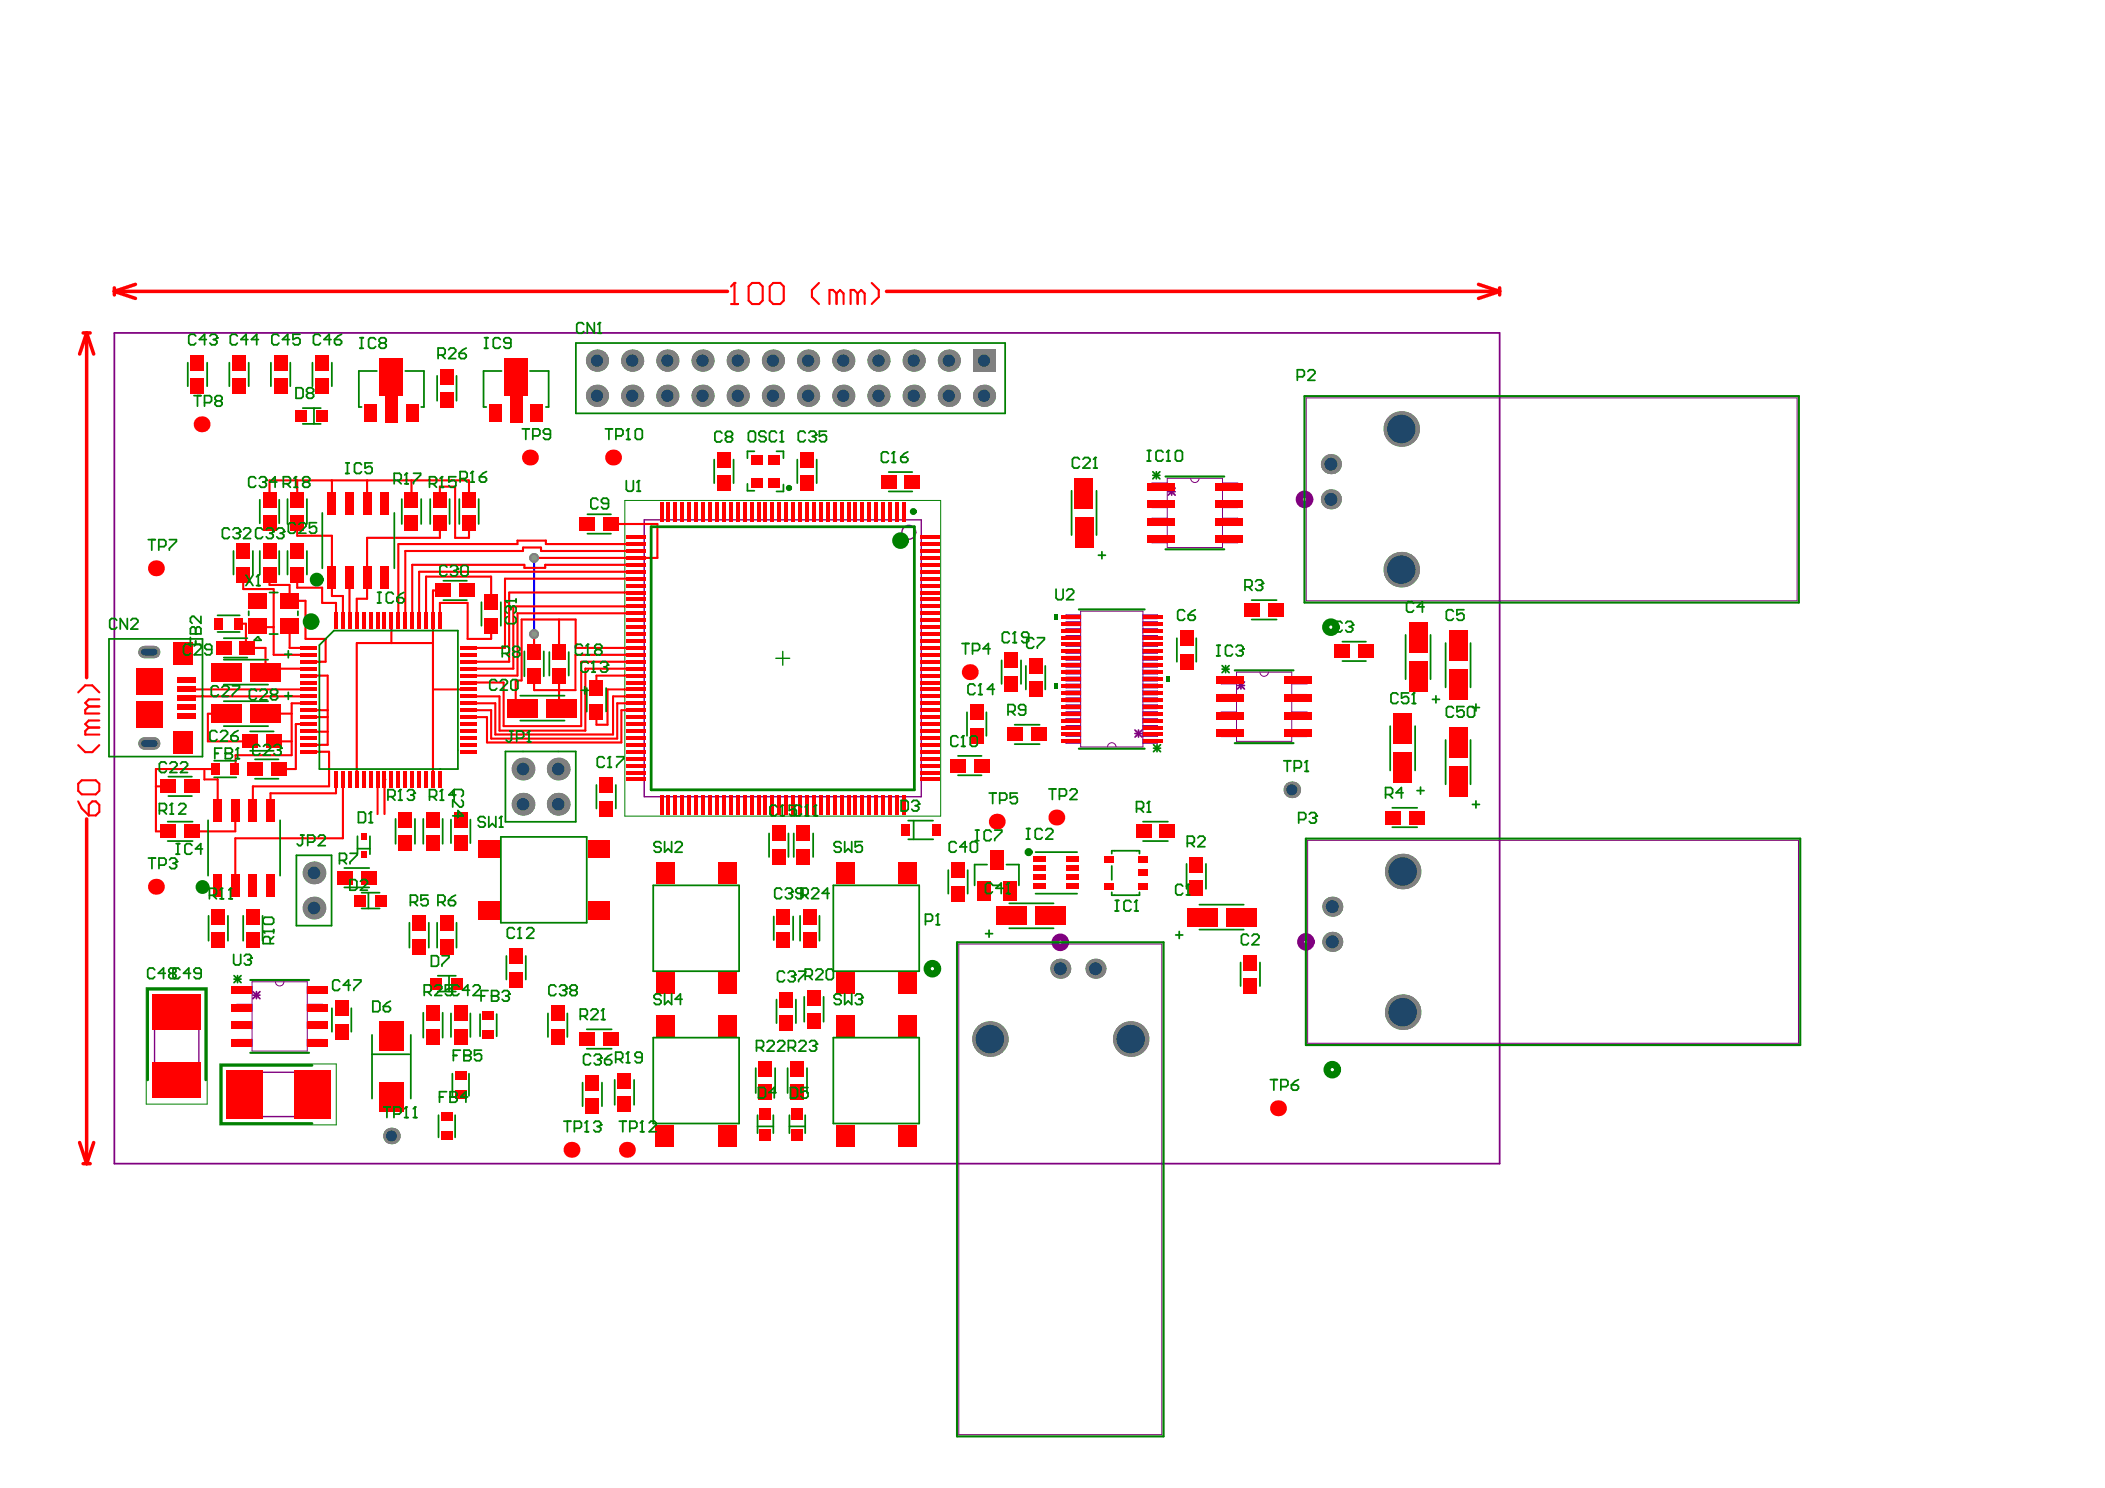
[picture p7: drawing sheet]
<svg xmlns="http://www.w3.org/2000/svg" width="297mm" height="210mm" viewBox="0 0 297 210" stroke-linecap="round" stroke-linejoin="round" font-family="sans-serif">
<path d="M109.5 92.9h1.9M110.5 91.9v1.9" fill="none" stroke="#008000" stroke-width=".2"/>
<path d="M88.2 70.6h44.5v44.5h-44.5zM187.8 89l.5-.3v.5zM20.6 139.3h8.6v16.5h-8.6zM131.1 136.6l.2 .5h-.5zM31 150.1h16.4v8.6h-16.4zM188 151.4l.5-.3v.5z" fill="none" stroke="#008000" stroke-width=".14"/>
<g fill="none" stroke="#800080" stroke-width=".14">
<path d="M184.3 56.1h69.3v28.7h-69.3zM164.7 75.6h-2.1v1h2.1M164.7 68.1h-2.1v1h2.1M164.7 70.6h-2.1v1h2.1M164.7 73.1h-2.1v1h2.1M164.7 67.5h7.8v9.7h-7.8zM168 67.5a.6 .6 0 0 0 .6 .6 .6 .6 0 0 0 .6-.6M172.5 75.6h2.2v1h-2.2M172.5 73.1h2.2v1h-2.2M172.5 70.6h2.2v1h-2.2M172.5 68.1h2.2v1h-2.2M152.5 86.2h8.8v19.2h-8.8z"/>
<path d="M152.5 86.7h-2.1v.6h2.1M152.5 87.7h-2.1v.6h2.1M152.5 88.7h-2.1v.5h2.1M152.5 89.7h-2.1v.5h2.1M152.5 90.6h-2.1v.6h2.1M152.5 91.6h-2.1v.6h2.1M152.5 92.6h-2.1v.5h2.1M152.5 93.6h-2.1v.5h2.1M152.5 94.5h-2.1v.6h2.1M152.5 95.5h-2.1v.6h2.1M152.5 96.5h-2.1v.5h2.1M152.5 97.5h-2.1v.5h2.1"/>
<path d="M152.5 98.4h-2.1v.6h2.1M152.5 99.4h-2.1v.6h2.1M161.3 98.4h2v.6h-2M161.3 99.4h2v.6h-2M161.3 94.5h2v.6h-2M161.3 95.5h2v.6h-2M161.3 96.5h2v.5h-2M161.3 97.5h2v.5h-2M161.3 90.6h2v.6h-2M161.3 91.6h2v.6h-2M161.3 92.6h2v.5h-2M161.3 93.6h2v.5h-2"/>
<path d="M161.3 86.7h2v.6h-2M161.3 87.7h2v.6h-2M161.3 88.7h2v.5h-2M161.3 89.7h2v.5h-2M174.5 95.5h-2.2v1h2.2M174.5 98h-2.2v1h2.2M174.5 94.8h7.8v9.8h-7.8zM177.8 94.8a.6 .6 0 0 0 .6 .6 .6 .6 0 0 0 .6-.6M182.3 95.5h2.1v1h-2.1M182.3 98h2.1v1h-2.1M152.5 102.4h-2.1v.5h2.1M152.5 103.3h-2.1v.6h2.1"/>
<path d="M152.5 100.4h-2.1v.5h2.1M152.5 101.4h-2.1v.5h2.1M152.5 104.3h-2.1v.6h2.1M156.3 105.4a.6 .6 0 0 1 .6-.6 .6 .6 0 0 1 .6 .6M161.3 102.4h2v.5h-2M161.3 103.3h2v.6h-2M161.3 104.3h2v.6h-2M161.3 100.4h2v.5h-2M161.3 101.4h2v.5h-2M174.5 102.9h-2.2v1h2.2M174.5 100.4h-2.2v1h2.2M182.3 102.9h2.1v1h-2.1"/>
<path d="M182.3 100.4h2.1v1h-2.1M184.5 118.5h69.3v28.7h-69.3zM35.6 139.2h-2.2v.9h2.2M35.6 138.5h7.8v9.8h-7.8zM38.9 138.5a.6 .6 0 0 0 .6 .6 .6 .6 0 0 0 .6-.6M43.4 139.2h2.1v.9h-2.1M135.3 133.2h28.6v69.2h-28.6zM35.6 141.7h-2.2v.9h2.2M35.6 144.1h-2.2v1h2.2M35.6 146.6h-2.2v1h2.2M43.4 146.6h2.1v1h-2.1M43.4 141.7h2.1v.9h-2.1"/>
<path d="M43.4 144.1h2.1v1h-2.1"/>
</g>
<g fill="none" stroke="#800080" stroke-width=".2">
<path d="M90.9 73.3h39.1v39.1h-39.1zM21.8 141.8h6.3v11.5h-6.3zM25.5 141.8l2.6 2.5M33.5 151.3h11.5v6.2h-11.5zM36 151.3l-2.5 2.5"/>
<circle cx="128.2" cy="75.1" r=".98"/>
</g>
<g fill="none" stroke="#800080" stroke-width=".25">
<path d="M16.1 47h195.5v117.1h-195.5zM164.8 68.9l1 .9M164.8 69.4h1M165.3 68.9v.9M165.8 68.9l-1 .9M174.6 96.2l1 1M174.6 96.7h1M175.1 96.2v1M175.6 96.2l-1 1M160.2 103l1 1M160.2 103.5h1M160.7 103v1"/>
<path d="M161.2 103l-1 1M35.7 139.9l1 1M36.2 139.9v1M36.7 139.9l-1 1M35.7 140.4h1"/>
</g>
<g fill="none" stroke="#800080" stroke-width=".99">
<circle cx="184.1" cy="70.4" r=".74"/>
<circle cx="149.6" cy="132.9" r=".74"/>
<circle cx="184.3" cy="132.9" r=".74"/>
</g>
<g fill="#a6968d">
<circle cx="75.4" cy="78.7" r=".4"/>
<circle cx="75.4" cy="89.4" r=".4"/>
</g>
<path d="M75.4 78.7v10.7" fill="none" stroke="#00f" stroke-width=".3"/>
<circle cx="75.4" cy="78.7" r=".7" fill="#808080"/>
<circle cx="75.4" cy="78.7" r=".4" fill="#a6968d"/>
<circle cx="75.4" cy="89.4" r=".7" fill="#808080"/>
<circle cx="75.4" cy="89.4" r=".4" fill="#a6968d"/>
<path d="M20.4 92h1.4M20.4 104.9h1.4" fill="none" stroke="#808080" stroke-width="1.8"/>
<path d="M20.4 92h1.4M20.4 104.9h1.4" fill="none" stroke="#1f4769" stroke-width=".98"/>
<circle cx="44.3" cy="128.1" r="1.6" fill="#808080"/>
<circle cx="44.3" cy="128.1" r=".89" fill="#1f4769"/>
<circle cx="55.2" cy="160.2" r="1.17" fill="#808080"/>
<circle cx="55.2" cy="160.2" r=".78" fill="#1f4769"/>
<circle cx="73.8" cy="108.5" r="1.6" fill="#808080"/>
<circle cx="73.8" cy="108.5" r=".89" fill="#1f4769"/>
<circle cx="154.6" cy="136.6" r="1.41" fill="#808080"/>
<circle cx="154.6" cy="136.7" r=".92" fill="#1f4769"/>
<circle cx="149.6" cy="136.6" r="1.41" fill="#808080"/>
<circle cx="149.6" cy="136.7" r=".92" fill="#1f4769"/>
<circle cx="188" cy="127.9" r="1.41" fill="#808080"/>
<circle cx="188" cy="127.9" r=".92" fill="#1f4769"/>
<circle cx="44.3" cy="123.1" r="1.6" fill="#808080"/>
<circle cx="44.3" cy="123.1" r=".89" fill="#1f4769"/>
<circle cx="73.8" cy="113.4" r="1.6" fill="#808080"/>
<circle cx="73.8" cy="113.4" r=".89" fill="#1f4769"/>
<circle cx="89.2" cy="55.8" r="1.56" fill="#808080"/>
<circle cx="89.2" cy="55.8" r=".87" fill="#1f4769"/>
<circle cx="84.2" cy="55.8" r="1.56" fill="#808080"/>
<circle cx="84.2" cy="55.8" r=".87" fill="#1f4769"/>
<circle cx="89.2" cy="50.9" r="1.56" fill="#808080"/>
<circle cx="89.2" cy="50.9" r=".87" fill="#1f4769"/>
<circle cx="84.2" cy="50.9" r="1.56" fill="#808080"/>
<circle cx="84.2" cy="50.9" r=".87" fill="#1f4769"/>
<circle cx="109.1" cy="55.8" r="1.56" fill="#808080"/>
<circle cx="109.1" cy="55.8" r=".87" fill="#1f4769"/>
<circle cx="104.1" cy="55.8" r="1.56" fill="#808080"/>
<circle cx="104.1" cy="55.8" r=".87" fill="#1f4769"/>
<circle cx="99.1" cy="55.8" r="1.56" fill="#808080"/>
<circle cx="99.1" cy="55.8" r=".87" fill="#1f4769"/>
<circle cx="109.1" cy="50.9" r="1.56" fill="#808080"/>
<circle cx="109.1" cy="50.9" r=".87" fill="#1f4769"/>
<circle cx="104.1" cy="50.9" r="1.56" fill="#808080"/>
<circle cx="104.1" cy="50.9" r=".87" fill="#1f4769"/>
<circle cx="99.1" cy="50.9" r="1.56" fill="#808080"/>
<circle cx="99.1" cy="50.9" r=".87" fill="#1f4769"/>
<circle cx="124" cy="55.8" r="1.56" fill="#808080"/>
<circle cx="124" cy="55.8" r=".87" fill="#1f4769"/>
<circle cx="119" cy="55.8" r="1.56" fill="#808080"/>
<circle cx="119" cy="55.8" r=".87" fill="#1f4769"/>
<circle cx="114" cy="55.8" r="1.56" fill="#808080"/>
<circle cx="114" cy="55.8" r=".87" fill="#1f4769"/>
<circle cx="124" cy="50.9" r="1.56" fill="#808080"/>
<circle cx="124" cy="50.9" r=".87" fill="#1f4769"/>
<circle cx="119" cy="50.9" r="1.56" fill="#808080"/>
<circle cx="119" cy="50.9" r=".87" fill="#1f4769"/>
<circle cx="114" cy="50.9" r="1.56" fill="#808080"/>
<circle cx="114" cy="50.9" r=".87" fill="#1f4769"/>
<circle cx="138.9" cy="55.8" r="1.56" fill="#808080"/>
<circle cx="138.9" cy="55.8" r=".87" fill="#1f4769"/>
<circle cx="133.9" cy="55.8" r="1.56" fill="#808080"/>
<circle cx="133.9" cy="55.8" r=".87" fill="#1f4769"/>
<path d="M137.3 49.3h3.1v3.1h-3.1z" fill-rule="evenodd" fill="#808080"/>
<circle cx="138.9" cy="50.9" r=".87" fill="#1f4769"/>
<circle cx="133.9" cy="50.9" r="1.56" fill="#808080"/>
<circle cx="133.9" cy="50.9" r=".87" fill="#1f4769"/>
<circle cx="182.3" cy="111.4" r="1.17" fill="#808080"/>
<circle cx="182.3" cy="111.4" r=".78" fill="#1f4769"/>
<circle cx="187.8" cy="70.4" r="1.41" fill="#808080"/>
<circle cx="187.8" cy="70.4" r=".92" fill="#1f4769"/>
<circle cx="187.8" cy="65.5" r="1.41" fill="#808080"/>
<circle cx="187.8" cy="65.5" r=".92" fill="#1f4769"/>
<circle cx="197.9" cy="142.8" r="2.51" fill="#808080"/>
<circle cx="197.9" cy="142.8" r="2.01" fill="#1f4769"/>
<circle cx="197.9" cy="122.9" r="2.51" fill="#808080"/>
<circle cx="197.9" cy="122.9" r="2.01" fill="#1f4769"/>
<circle cx="197.7" cy="80.4" r="2.51" fill="#808080"/>
<circle cx="197.7" cy="80.4" r="2.01" fill="#1f4769"/>
<circle cx="197.7" cy="60.5" r="2.51" fill="#808080"/>
<circle cx="197.7" cy="60.5" r="2.01" fill="#1f4769"/>
<circle cx="139.7" cy="146.6" r="2.51" fill="#808080"/>
<circle cx="139.7" cy="146.6" r="2.01" fill="#1f4769"/>
<circle cx="188" cy="132.9" r="1.41" fill="#808080"/>
<circle cx="188" cy="132.9" r=".92" fill="#1f4769"/>
<circle cx="78.8" cy="108.5" r="1.6" fill="#808080"/>
<circle cx="78.8" cy="108.5" r=".89" fill="#1f4769"/>
<circle cx="78.8" cy="113.4" r="1.6" fill="#808080"/>
<circle cx="78.8" cy="113.4" r=".89" fill="#1f4769"/>
<circle cx="94.2" cy="55.8" r="1.56" fill="#808080"/>
<circle cx="94.2" cy="55.8" r=".87" fill="#1f4769"/>
<circle cx="94.2" cy="50.9" r="1.56" fill="#808080"/>
<circle cx="94.2" cy="50.9" r=".87" fill="#1f4769"/>
<circle cx="128.9" cy="55.8" r="1.56" fill="#808080"/>
<circle cx="128.9" cy="55.8" r=".87" fill="#1f4769"/>
<circle cx="128.9" cy="50.9" r="1.56" fill="#808080"/>
<circle cx="128.9" cy="50.9" r=".87" fill="#1f4769"/>
<circle cx="159.6" cy="146.6" r="2.51" fill="#808080"/>
<circle cx="159.6" cy="146.6" r="2.01" fill="#1f4769"/>
<g fill="none" stroke="#f00" stroke-width=".5">
<path d="M11.7 47h1M12.2 47v48.6M12.2 47l1 2.9M12.2 47l-1 2.9M16.1 41.1h86.6M16.1 41.1l3 1M16.1 40.6v1M19.1 40.1l-3 1M125.1 41.1h86.5M208.6 40.1l3 1M211.6 41.1l-3 1M211.6 40.6v1"/>
<path d="M12.2 115.5v48.6M11.2 161.2l1 2.9M11.7 164.1h1M13.2 161.2l-1 2.9"/>
</g>
<g fill="none" stroke="#f00" stroke-width=".3">
<path d="M103.7 39.9h.1M103.7 39.9v3M103.7 39.9l-.5 .5M106.1 39.9h1l.5 .5v2l-.5 .5h-1l-.5-.5v-2zM109.1 39.9h1l.5 .5v2l-.5 .5h-1l-.5-.5v-2zM115.6 39.9l-1 1v1l1 1M123 39.9l1 1v1l-1 1M103.2 42.9h.9M118 41.4l-.5-.5h-.4v2M118 41.4v1.5M118 41.4l.5-.5 .5 .5v1.5M121 41.4l-.5-.5h-.5v2"/>
<path d="M121 41.4v1.5M121 41.4l.5-.5 .5 .5v1.5M38 70.5v-2.7h28.2v2.7M41.9 73.8v1.8h4.9v8.5h1.6v3.4M41.9 67.8v2.7M46.8 67.8v3.2M51.8 67.8v3.2M58.1 67.8v2.2M62.1 73.8v2.1h-10.3v8.6h-1.5v3M62.1 70.5v-1.9h2.1v7.3h2v-2.1M85.4 74.5l.6-.6h6.8v4.8h-17.4M89.7 76.7h-12.7v-.4h-4v.4h-16.8v10.8"/>
<path d="M89.7 79.7h-12.8v.4h-2.9v-.4h-15.8v7.8M89.7 77.7h-13.4v-.5h-2.5v.5h-16.6v9.8M11 97.7l1-1h1l1 1M12.5 99.7l-.5 .5v.4h2M12.5 99.7h1.5M14 98.7h-1.5l-.5 .5 .5 .5M26.3 97.3h17.3M33.6 88h1.1v3.4h2.8v3.4M34.3 81v2.1h4.3v9.3h5M36.4 88.3v.2h2.2M37.5 94.3h6.1M38 81v1.5h2.9v2.3h2.2v5.3h2.8v3.2h-2.3"/>
<path d="M40.9 88.3v3.1h2.7M41.9 81v1.9h3.6v2.1h1.9v2.5M43.6 99.2h-2.4v7.3h-8v1.4M43.6 95.3h2.6v9.8h-2.6M43.6 98.2h-17.1l-.2 .2M49.3 81.5l.1 6M55.2 87.5v3.2M61.1 90.7h-10.8v19.3M61.1 97.3h5M62.1 87.5v-2.5h3.9v5.1h3.3v-1.8M63 83.3h-1.9v26.7M69.3 85v-3.7h-9.2v6.2"/>
<path d="M75.4 89.4h.1M75.4 89.4v3.2M78.9 95.3v4.6h.4M78.9 87.4v5.2M89.7 81.6h-18.4v9.8h-5.2M89.7 91.4h-8.5v-4h-7.6v8.6h-.8v3.9h1M89.7 99.2h-2.6v5h-17.8v-4h-3.2M89.7 86.5h-16.7v8.8h-6.9M89.7 92.4h-8.5v5h-5.8v-2.1M89.7 95.3h-5.5v1.2l.4 .4M89.7 97.3h-4v4.9h-1.5v-1.8M89.7 85.5h-17.3v8.8h-6.3"/>
<path d="M89.7 80.7h-30.6v6.8M89.7 94.3h-7.1v8.8h-12.1v-4.9h-4.4M89.7 93.3h-7.7v9.1h-10.9v-6.1h-5M89.7 98.2h-3.2v5.4h-16.6v-4.4h-3.8M89.7 83.6h-17.9v9.7h-5.7M11 113l.5 1 1 1M11 110.6l.5-.5h2l.5 .5v1l-.5 .5h-2l-.5-.5zM11 105.1l1 1h1l1-1M12.5 102.6l-.5 .5v.5h2M12.5 113.5l.5-.5h.5l.5 .5v1l-.5 .5h-1zM12.5 102.6h1.5M14 101.6h-1.5l-.5 .5 .5 .5"/>
<path d="M22 110.9h1.8M28.8 108.5v1.5h1.9v4.3M30.4 108.5h-8.4v8.8h1.8M32.7 100.7h-3.4v3.9h6.7M33.2 114.3v3h-6.1M37.5 101.6v.1M37.5 100.7h3.7M39.3 104.6h1.9M43.6 102.1h-1.9v6.4h-2.4M43.6 103.1v.1h2.6M43.6 101.2h2.6M43.6 100.2h2.6"/>
<path d="M43.6 106h2.8v4.9h-10.7v3.4M47.4 110h.1M47.4 110v1.9h-9.2v2.4M48.4 110h.1M48.4 110v8.3h-15.2v6.6M53.3 110h.1M53.3 110v4.8M54.3 110h.1M54.3 110v4.8M61.1 110h.1M89.7 100.2h-2v4.5h-19v-3.5h-2.6"/>
</g>
<circle cx="75.4" cy="78.7" r=".7" fill="#808080"/>
<circle cx="75.4" cy="78.7" r=".4" fill="#a6968d"/>
<circle cx="75.4" cy="89.4" r=".7" fill="#808080"/>
<circle cx="75.4" cy="89.4" r=".4" fill="#a6968d"/>
<path d="M20.4 92h1.4M20.4 104.9h1.4" fill="none" stroke="#808080" stroke-width="1.8"/>
<path d="M20.4 92h1.4M20.4 104.9h1.4" fill="none" stroke="#1f4769" stroke-width=".98"/>
<circle cx="44.3" cy="128.1" r="1.6" fill="#808080"/>
<circle cx="44.3" cy="128.1" r=".89" fill="#1f4769"/>
<circle cx="55.2" cy="160.2" r="1.17" fill="#808080"/>
<circle cx="55.2" cy="160.2" r=".78" fill="#1f4769"/>
<circle cx="73.8" cy="108.5" r="1.6" fill="#808080"/>
<circle cx="73.8" cy="108.5" r=".89" fill="#1f4769"/>
<circle cx="154.6" cy="136.6" r="1.41" fill="#808080"/>
<circle cx="154.6" cy="136.7" r=".92" fill="#1f4769"/>
<circle cx="149.6" cy="136.6" r="1.41" fill="#808080"/>
<circle cx="149.6" cy="136.7" r=".92" fill="#1f4769"/>
<circle cx="188" cy="127.9" r="1.41" fill="#808080"/>
<circle cx="188" cy="127.9" r=".92" fill="#1f4769"/>
<circle cx="44.3" cy="123.1" r="1.6" fill="#808080"/>
<circle cx="44.3" cy="123.1" r=".89" fill="#1f4769"/>
<circle cx="73.8" cy="113.4" r="1.6" fill="#808080"/>
<circle cx="73.8" cy="113.4" r=".89" fill="#1f4769"/>
<circle cx="89.2" cy="55.8" r="1.56" fill="#808080"/>
<circle cx="89.2" cy="55.8" r=".87" fill="#1f4769"/>
<circle cx="84.2" cy="55.8" r="1.56" fill="#808080"/>
<circle cx="84.2" cy="55.8" r=".87" fill="#1f4769"/>
<circle cx="89.2" cy="50.9" r="1.56" fill="#808080"/>
<circle cx="89.2" cy="50.9" r=".87" fill="#1f4769"/>
<circle cx="84.2" cy="50.9" r="1.56" fill="#808080"/>
<circle cx="84.2" cy="50.9" r=".87" fill="#1f4769"/>
<circle cx="109.1" cy="55.8" r="1.56" fill="#808080"/>
<circle cx="109.1" cy="55.8" r=".87" fill="#1f4769"/>
<circle cx="104.1" cy="55.8" r="1.56" fill="#808080"/>
<circle cx="104.1" cy="55.8" r=".87" fill="#1f4769"/>
<circle cx="99.1" cy="55.8" r="1.56" fill="#808080"/>
<circle cx="99.1" cy="55.8" r=".87" fill="#1f4769"/>
<circle cx="109.1" cy="50.9" r="1.56" fill="#808080"/>
<circle cx="109.1" cy="50.9" r=".87" fill="#1f4769"/>
<circle cx="104.1" cy="50.9" r="1.56" fill="#808080"/>
<circle cx="104.1" cy="50.9" r=".87" fill="#1f4769"/>
<circle cx="99.1" cy="50.9" r="1.56" fill="#808080"/>
<circle cx="99.1" cy="50.9" r=".87" fill="#1f4769"/>
<circle cx="124" cy="55.8" r="1.56" fill="#808080"/>
<circle cx="124" cy="55.8" r=".87" fill="#1f4769"/>
<circle cx="119" cy="55.8" r="1.56" fill="#808080"/>
<circle cx="119" cy="55.8" r=".87" fill="#1f4769"/>
<circle cx="114" cy="55.8" r="1.56" fill="#808080"/>
<circle cx="114" cy="55.8" r=".87" fill="#1f4769"/>
<circle cx="124" cy="50.9" r="1.56" fill="#808080"/>
<circle cx="124" cy="50.9" r=".87" fill="#1f4769"/>
<circle cx="119" cy="50.9" r="1.56" fill="#808080"/>
<circle cx="119" cy="50.9" r=".87" fill="#1f4769"/>
<circle cx="114" cy="50.9" r="1.56" fill="#808080"/>
<circle cx="114" cy="50.9" r=".87" fill="#1f4769"/>
<circle cx="138.9" cy="55.8" r="1.56" fill="#808080"/>
<circle cx="138.9" cy="55.8" r=".87" fill="#1f4769"/>
<circle cx="133.9" cy="55.8" r="1.56" fill="#808080"/>
<circle cx="133.9" cy="55.8" r=".87" fill="#1f4769"/>
<path d="M137.3 49.3h3.1v3.1h-3.1z" fill-rule="evenodd" fill="#808080"/>
<circle cx="138.9" cy="50.9" r=".87" fill="#1f4769"/>
<circle cx="133.9" cy="50.9" r="1.56" fill="#808080"/>
<circle cx="133.9" cy="50.9" r=".87" fill="#1f4769"/>
<circle cx="182.3" cy="111.4" r="1.17" fill="#808080"/>
<circle cx="182.3" cy="111.4" r=".78" fill="#1f4769"/>
<circle cx="187.8" cy="70.4" r="1.41" fill="#808080"/>
<circle cx="187.8" cy="70.4" r=".92" fill="#1f4769"/>
<circle cx="187.8" cy="65.5" r="1.41" fill="#808080"/>
<circle cx="187.8" cy="65.5" r=".92" fill="#1f4769"/>
<circle cx="197.9" cy="142.8" r="2.51" fill="#808080"/>
<circle cx="197.9" cy="142.8" r="2.01" fill="#1f4769"/>
<circle cx="197.9" cy="122.9" r="2.51" fill="#808080"/>
<circle cx="197.9" cy="122.9" r="2.01" fill="#1f4769"/>
<circle cx="197.7" cy="80.4" r="2.51" fill="#808080"/>
<circle cx="197.7" cy="80.4" r="2.01" fill="#1f4769"/>
<circle cx="197.7" cy="60.5" r="2.51" fill="#808080"/>
<circle cx="197.7" cy="60.5" r="2.01" fill="#1f4769"/>
<circle cx="139.7" cy="146.6" r="2.51" fill="#808080"/>
<circle cx="139.7" cy="146.6" r="2.01" fill="#1f4769"/>
<circle cx="188" cy="132.9" r="1.41" fill="#808080"/>
<circle cx="188" cy="132.9" r=".92" fill="#1f4769"/>
<circle cx="78.8" cy="108.5" r="1.6" fill="#808080"/>
<circle cx="78.8" cy="108.5" r=".89" fill="#1f4769"/>
<circle cx="78.8" cy="113.4" r="1.6" fill="#808080"/>
<circle cx="78.8" cy="113.4" r=".89" fill="#1f4769"/>
<circle cx="94.2" cy="55.8" r="1.56" fill="#808080"/>
<circle cx="94.2" cy="55.8" r=".87" fill="#1f4769"/>
<circle cx="94.2" cy="50.9" r="1.56" fill="#808080"/>
<circle cx="94.2" cy="50.9" r=".87" fill="#1f4769"/>
<circle cx="128.9" cy="55.8" r="1.56" fill="#808080"/>
<circle cx="128.9" cy="55.8" r=".87" fill="#1f4769"/>
<circle cx="128.9" cy="50.9" r="1.56" fill="#808080"/>
<circle cx="128.9" cy="50.9" r=".87" fill="#1f4769"/>
<circle cx="159.6" cy="146.6" r="2.51" fill="#808080"/>
<circle cx="159.6" cy="146.6" r="2.01" fill="#1f4769"/>
<g fill="#f00">
<path d="M32.6 107.7h1.1v1.6h-1.1z" fill-rule="evenodd"/>
<path d="M30.3 87.2h1.2v1.6h-1.2z" fill-rule="evenodd"/>
<path d="M34.7 131.5h2v2.2h-2z" fill-rule="evenodd"/>
<path d="M34.9 107.5h2.2v2h-2.2z" fill-rule="evenodd"/>
<path d="M34.2 103.6h2.2v1.9h-2.2z" fill-rule="evenodd"/>
<path d="M35.1 87.2h2.5v2.1h-2.5z" fill-rule="evenodd"/>
<path d="M35.1 83.7h2.5v2.1h-2.5z" fill-rule="evenodd"/>
<path d="M38.2 107.5h2.2v2h-2.2z" fill-rule="evenodd"/>
</g>
<path d="M42.4 99.2h2.4M42.4 97.3h2.4M42.4 96.3h2.4M42.4 95.3h2.4M42.4 93.3h2.4M42.4 92.4h2.4M42.4 91.4h2.4M42.4 105.1h2.4M42.4 104.1h2.4M42.4 103.1h2.4M42.4 101.2h2.4M42.4 100.2h2.4" fill="none" stroke="#f00" stroke-width=".43"/>
<g fill="#f00">
<path d="M50.9 122.8h2.2v2h-2.2z" fill-rule="evenodd"/>
<path d="M50.9 120h.8v1h-.8z" fill-rule="evenodd"/>
<path d="M62.3 159.7h1.5v1.1h-1.5z" fill-rule="evenodd"/>
<path d="M62.1 55.4h1.9v2.1h-1.9z" fill-rule="evenodd"/>
<path d="M62.1 52h1.9v2.2h-1.9z" fill-rule="evenodd"/>
<path d="M74.4 90.9h1.9v2.2h-1.9z" fill-rule="evenodd"/>
<path d="M77.9 90.9h2v2.2h-2z" fill-rule="evenodd"/>
<path d="M82.6 155h2v2.1h-2z" fill-rule="evenodd"/>
<path d="M83.2 99.3h1.9v2.2h-1.9z" fill-rule="evenodd"/>
<path d="M83.2 96h1.9v2.1h-1.9z" fill-rule="evenodd"/>
<path d="M87.1 154.7h2v2.1h-2z" fill-rule="evenodd"/>
<path d="M87.1 151.4h2v2.1h-2z" fill-rule="evenodd"/>
<path d="M107.2 159.3h1.6v1.5h-1.6z" fill-rule="evenodd"/>
<path d="M106 67.4h1.6v1.4h-1.6z" fill-rule="evenodd"/>
<path d="M106 64.2h1.6v1.4h-1.6z" fill-rule="evenodd"/>
<path d="M110 143.3h1.9v2.1h-1.9z" fill-rule="evenodd"/>
<path d="M113.9 143h1.9v2.1h-1.9z" fill-rule="evenodd"/>
<path d="M113.9 139.6h1.9v2.2h-1.9z" fill-rule="evenodd"/>
<path d="M118 158.7h2.5v3h-2.5z" fill-rule="evenodd"/>
<path d="M127.1 116.3h1.2v1.6h-1.2z" fill-rule="evenodd"/>
<path d="M131.5 116.3h1.2v1.6h-1.2z" fill-rule="evenodd"/>
<path d="M129.8 106.8h2.7v.5h-2.7z" fill-rule="evenodd"/>
<path d="M129.8 107.8h2.7v.4h-2.7z" fill-rule="evenodd"/>
<path d="M129.8 108.7h2.7v.5h-2.7z" fill-rule="evenodd"/>
<path d="M129.8 102.9h2.7v.5h-2.7z" fill-rule="evenodd"/>
<path d="M129.8 103.8h2.7v.5h-2.7z" fill-rule="evenodd"/>
<path d="M129.8 104.8h2.7v.5h-2.7z" fill-rule="evenodd"/>
<path d="M129.8 99h2.7v.5h-2.7z" fill-rule="evenodd"/>
<path d="M129.8 99.9h2.7v.5h-2.7z" fill-rule="evenodd"/>
<path d="M129.8 100.9h2.7v.5h-2.7z" fill-rule="evenodd"/>
<path d="M129.8 95.1h2.7v.4h-2.7z" fill-rule="evenodd"/>
<path d="M129.8 96h2.7v.5h-2.7z" fill-rule="evenodd"/>
<path d="M129.8 97h2.7v.5h-2.7z" fill-rule="evenodd"/>
<path d="M129.8 91.2h2.7v.4h-2.7z" fill-rule="evenodd"/>
<path d="M129.8 92.1h2.7v.5h-2.7z" fill-rule="evenodd"/>
<path d="M129.8 93.1h2.7v.5h-2.7z" fill-rule="evenodd"/>
<path d="M129.8 87.2h2.7v.5h-2.7z" fill-rule="evenodd"/>
<path d="M129.8 88.2h2.7v.5h-2.7z" fill-rule="evenodd"/>
<path d="M129.8 89.2h2.7v.5h-2.7z" fill-rule="evenodd"/>
<path d="M129.8 83.3h2.7v.5h-2.7z" fill-rule="evenodd"/>
<path d="M129.8 84.3h2.7v.5h-2.7z" fill-rule="evenodd"/>
<path d="M129.8 85.3h2.7v.5h-2.7z" fill-rule="evenodd"/>
<path d="M129.8 79.4h2.7v.5h-2.7z" fill-rule="evenodd"/>
<path d="M129.8 80.4h2.7v.5h-2.7z" fill-rule="evenodd"/>
<path d="M129.8 81.4h2.7v.5h-2.7z" fill-rule="evenodd"/>
<path d="M129.8 75.5h2.7v.5h-2.7z" fill-rule="evenodd"/>
<path d="M129.8 76.5h2.7v.5h-2.7z" fill-rule="evenodd"/>
<path d="M129.8 77.5h2.7v.5h-2.7z" fill-rule="evenodd"/>
<path d="M134.1 107h2.2v2h-2.2z" fill-rule="evenodd"/>
<path d="M142.2 102.6h2.2v2h-2.2z" fill-rule="evenodd"/>
<path d="M141.7 95.4h2v2.1h-2z" fill-rule="evenodd"/>
<path d="M141.7 92.1h2v2.1h-2z" fill-rule="evenodd"/>
<path d="M145.8 123.4h1.8v.8h-1.8z" fill-rule="evenodd"/>
<path d="M145.8 124.6h1.8v.8h-1.8z" fill-rule="evenodd"/>
<path d="M145.8 120.8h1.8v.8h-1.8z" fill-rule="evenodd"/>
<path d="M145.5 102.6h2.2v2h-2.2z" fill-rule="evenodd"/>
<path d="M150.5 124.6h1.8v.8h-1.8z" fill-rule="evenodd"/>
<path d="M150.5 123.4h1.8v.8h-1.8z" fill-rule="evenodd"/>
<path d="M150.5 120.8h1.8v.8h-1.8z" fill-rule="evenodd"/>
<path d="M149.7 102.4h2.8v.5h-2.8z" fill-rule="evenodd"/>
<path d="M149.7 103.4h2.8v.4h-2.8z" fill-rule="evenodd"/>
<path d="M149.7 104.3h2.8v.5h-2.8z" fill-rule="evenodd"/>
<path d="M149.7 98.5h2.8v.5h-2.8z" fill-rule="evenodd"/>
<path d="M149.7 99.5h2.8v.4h-2.8z" fill-rule="evenodd"/>
<path d="M149.7 100.4h2.8v.5h-2.8z" fill-rule="evenodd"/>
<path d="M149.7 101.4h2.8v.5h-2.8z" fill-rule="evenodd"/>
<path d="M149.7 94.6h2.8v.4h-2.8z" fill-rule="evenodd"/>
<path d="M149.7 95.6h2.8v.4h-2.8z" fill-rule="evenodd"/>
<path d="M149.7 96.5h2.8v.5h-2.8z" fill-rule="evenodd"/>
<path d="M149.7 97.5h2.8v.5h-2.8z" fill-rule="evenodd"/>
<path d="M149.7 90.7h2.8v.4h-2.8z" fill-rule="evenodd"/>
<path d="M149.7 91.7h2.8v.4h-2.8z" fill-rule="evenodd"/>
<path d="M149.7 92.6h2.8v.5h-2.8z" fill-rule="evenodd"/>
<path d="M149.7 93.6h2.8v.5h-2.8z" fill-rule="evenodd"/>
<path d="M149.7 86.8h2.8v.4h-2.8z" fill-rule="evenodd"/>
<path d="M149.7 87.7h2.8v.5h-2.8z" fill-rule="evenodd"/>
<path d="M149.7 88.7h2.8v.5h-2.8z" fill-rule="evenodd"/>
<path d="M149.7 89.7h2.8v.5h-2.8z" fill-rule="evenodd"/>
<path d="M161.3 104.3h2.7v.5h-2.7z" fill-rule="evenodd"/>
<path d="M161.3 103.4h2.7v.4h-2.7z" fill-rule="evenodd"/>
<path d="M161.3 102.4h2.7v.5h-2.7z" fill-rule="evenodd"/>
<path d="M161.3 101.4h2.7v.5h-2.7z" fill-rule="evenodd"/>
<path d="M161.3 100.4h2.7v.5h-2.7z" fill-rule="evenodd"/>
<path d="M161.3 99.5h2.7v.4h-2.7z" fill-rule="evenodd"/>
<path d="M161.3 98.5h2.7v.5h-2.7z" fill-rule="evenodd"/>
<path d="M161.3 97.5h2.7v.5h-2.7z" fill-rule="evenodd"/>
<path d="M161.3 96.5h2.7v.5h-2.7z" fill-rule="evenodd"/>
<path d="M161.3 95.6h2.7v.4h-2.7z" fill-rule="evenodd"/>
<path d="M161.3 94.6h2.7v.4h-2.7z" fill-rule="evenodd"/>
<path d="M161.3 93.6h2.7v.5h-2.7z" fill-rule="evenodd"/>
<path d="M161.3 92.6h2.7v.5h-2.7z" fill-rule="evenodd"/>
<path d="M161.3 91.7h2.7v.4h-2.7z" fill-rule="evenodd"/>
<path d="M161.3 90.7h2.7v.4h-2.7z" fill-rule="evenodd"/>
<path d="M161.3 89.7h2.7v.5h-2.7z" fill-rule="evenodd"/>
<path d="M161.3 88.7h2.7v.5h-2.7z" fill-rule="evenodd"/>
<path d="M161.3 87.7h2.7v.5h-2.7z" fill-rule="evenodd"/>
<path d="M161.3 86.8h2.7v.4h-2.7z" fill-rule="evenodd"/>
<path d="M22.7 110h2.1v1.9h-2.1z" fill-rule="evenodd"/>
<path d="M26.9 53.4h1.9v2.2h-1.9z" fill-rule="evenodd"/>
<path d="M26.9 50.1h1.9v2.1h-1.9z" fill-rule="evenodd"/>
<path d="M32.6 123.3h1.2v3.2h-1.2z" fill-rule="evenodd"/>
<path d="M32.6 112.8h1.2v3.1h-1.2z" fill-rule="evenodd"/>
<path d="M30.5 90.4h2.2v2h-2.2z" fill-rule="evenodd"/>
<path d="M35.1 123.3h1.2v3.2h-1.2z" fill-rule="evenodd"/>
<path d="M34.7 128.2h2v2.2h-2z" fill-rule="evenodd"/>
<path d="M35.1 112.8h1.2v3.1h-1.2z" fill-rule="evenodd"/>
<path d="M38.6 53.4h2v2.2h-2z" fill-rule="evenodd"/>
<path d="M38.6 50.1h2v2.1h-2z" fill-rule="evenodd"/>
</g>
<circle cx="28.5" cy="59.9" r="1.12" fill="#f00"/>
<path d="M42.4 98.2h2.4M42.4 94.3h2.4M42.4 106h2.4M42.4 102.1h2.4" fill="none" stroke="#f00" stroke-width=".43"/>
<g fill="#f00">
<path d="M47.2 144.5h2v2.1h-2z" fill-rule="evenodd"/>
<path d="M47.2 141.1h2v2.2h-2z" fill-rule="evenodd"/>
</g>
<path d="M47.4 86.3v2.4M48.4 86.3v2.4M49.4 86.3v2.4M47.4 108.8v2.3M48.4 108.8v2.3M49.4 108.8v2.3" fill="none" stroke="#f00" stroke-width=".43"/>
<g fill="#f00">
<path d="M46.3 69.4h1.1v3.1h-1.1z" fill-rule="evenodd"/>
<path d="M46.3 80h1.1v3.1h-1.1z" fill-rule="evenodd"/>
<path d="M50.9 117.5h.8v.9h-.8z" fill-rule="evenodd"/>
</g>
<path d="M50.3 86.3v2.4M51.3 86.3v2.4M52.3 86.3v2.4M53.3 86.3v2.4M50.3 108.8v2.3M51.3 108.8v2.3M52.3 108.8v2.3M53.3 108.8v2.3" fill="none" stroke="#f00" stroke-width=".43"/>
<g fill="#f00">
<path d="M51.2 69.4h1.2v3.1h-1.2z" fill-rule="evenodd"/>
<path d="M51.2 80h1.2v3.1h-1.2z" fill-rule="evenodd"/>
<path d="M51.4 57h1.8v2.6h-1.8z" fill-rule="evenodd"/>
</g>
<path d="M55.2 86.3v2.4M56.2 86.3v2.4M57.2 86.3v2.4M55.2 108.8v2.3M56.2 108.8v2.3M57.2 108.8v2.3" fill="none" stroke="#f00" stroke-width=".43"/>
<g fill="#f00">
<path d="M54.4 55.8h1.7v3.8h-1.7z" fill-rule="evenodd"/>
<path d="M58.2 132.5h1.9v2.2h-1.9z" fill-rule="evenodd"/>
<path d="M58.2 129.2h1.9v2.1h-1.9z" fill-rule="evenodd"/>
</g>
<path d="M59.1 86.3v2.4M60.1 86.3v2.4M61.1 86.3v2.4M59.1 108.8v2.3M60.1 108.8v2.3M61.1 108.8v2.3" fill="none" stroke="#f00" stroke-width=".43"/>
<g fill="#f00">
<path d="M62.3 156.9h1.5v1.2h-1.5z" fill-rule="evenodd"/>
<path d="M63.7 138h1.6v1.5h-1.6z" fill-rule="evenodd"/>
<path d="M62.1 132.5h1.9v2.2h-1.9z" fill-rule="evenodd"/>
<path d="M62.1 129.2h1.9v2.1h-1.9z" fill-rule="evenodd"/>
<path d="M74.4 94.2h1.9v2.2h-1.9z" fill-rule="evenodd"/>
<path d="M74.9 57h1.7v2.6h-1.7z" fill-rule="evenodd"/>
<path d="M77.9 94.2h2v2.2h-2z" fill-rule="evenodd"/>
<path d="M82.6 151.6h2v2.2h-2z" fill-rule="evenodd"/>
<path d="M96 112.2h.5v2.7h-.5z" fill-rule="evenodd"/>
<path d="M95.1 112.2h.4v2.7h-.4z" fill-rule="evenodd"/>
<path d="M94.1 112.2h.5v2.7h-.5z" fill-rule="evenodd"/>
<path d="M94.1 70.8h.5v2.7h-.5z" fill-rule="evenodd"/>
<path d="M95.1 70.8h.4v2.7h-.4z" fill-rule="evenodd"/>
<path d="M96 70.8h.5v2.7h-.5z" fill-rule="evenodd"/>
<path d="M99.9 112.2h.5v2.7h-.5z" fill-rule="evenodd"/>
<path d="M99 112.2h.5v2.7h-.5z" fill-rule="evenodd"/>
<path d="M98 112.2h.5v2.7h-.5z" fill-rule="evenodd"/>
<path d="M98 70.8h.5v2.7h-.5z" fill-rule="evenodd"/>
<path d="M99 70.8h.5v2.7h-.5z" fill-rule="evenodd"/>
<path d="M99.9 70.8h.5v2.7h-.5z" fill-rule="evenodd"/>
<path d="M103.9 112.2h.4v2.7h-.4z" fill-rule="evenodd"/>
<path d="M102.9 112.2h.5v2.7h-.5z" fill-rule="evenodd"/>
<path d="M101.9 112.2h.5v2.7h-.5z" fill-rule="evenodd"/>
<path d="M101.9 70.8h.5v2.7h-.5z" fill-rule="evenodd"/>
<path d="M102.9 70.8h.5v2.7h-.5z" fill-rule="evenodd"/>
<path d="M103.9 70.8h.4v2.7h-.4z" fill-rule="evenodd"/>
<path d="M107.2 156.3h1.6v1.6h-1.6z" fill-rule="evenodd"/>
<path d="M107 149.7h2v2.1h-2z" fill-rule="evenodd"/>
<path d="M107 153h2v2.2h-2z" fill-rule="evenodd"/>
<path d="M108.7 112.2h.5v2.7h-.5z" fill-rule="evenodd"/>
<path d="M107.8 112.2h.5v2.7h-.5z" fill-rule="evenodd"/>
<path d="M106.8 112.2h.5v2.7h-.5z" fill-rule="evenodd"/>
<path d="M105.8 112.2h.5v2.7h-.5z" fill-rule="evenodd"/>
<path d="M105.8 70.8h.5v2.7h-.5z" fill-rule="evenodd"/>
<path d="M106.8 70.8h.5v2.7h-.5z" fill-rule="evenodd"/>
<path d="M107.8 70.8h.5v2.7h-.5z" fill-rule="evenodd"/>
<path d="M108.7 70.8h.5v2.7h-.5z" fill-rule="evenodd"/>
<path d="M110 139.9h1.9v2.2h-1.9z" fill-rule="evenodd"/>
<path d="M112.7 112.2h.4v2.7h-.4z" fill-rule="evenodd"/>
<path d="M111.7 112.2h.5v2.7h-.5z" fill-rule="evenodd"/>
<path d="M110.7 112.2h.5v2.7h-.5z" fill-rule="evenodd"/>
<path d="M109.7 112.2h.5v2.7h-.5z" fill-rule="evenodd"/>
<path d="M109.7 70.8h.5v2.7h-.5z" fill-rule="evenodd"/>
<path d="M110.7 70.8h.5v2.7h-.5z" fill-rule="evenodd"/>
<path d="M111.7 70.8h.5v2.7h-.5z" fill-rule="evenodd"/>
<path d="M112.7 70.8h.4v2.7h-.4z" fill-rule="evenodd"/>
<path d="M116.6 112.2h.5v2.7h-.5z" fill-rule="evenodd"/>
<path d="M115.6 112.2h.5v2.7h-.5z" fill-rule="evenodd"/>
<path d="M114.6 112.2h.5v2.7h-.5z" fill-rule="evenodd"/>
<path d="M114.6 70.8h.5v2.7h-.5z" fill-rule="evenodd"/>
<path d="M115.6 70.8h.5v2.7h-.5z" fill-rule="evenodd"/>
<path d="M116.6 70.8h.5v2.7h-.5z" fill-rule="evenodd"/>
<path d="M118 143.2h2.5v3h-2.5z" fill-rule="evenodd"/>
<path d="M118 137.2h2.5v3h-2.5z" fill-rule="evenodd"/>
<path d="M118 121.7h2.5v3h-2.5z" fill-rule="evenodd"/>
<path d="M120.5 112.2h.5v2.7h-.5z" fill-rule="evenodd"/>
<path d="M119.5 112.2h.5v2.7h-.5z" fill-rule="evenodd"/>
<path d="M118.5 112.2h.5v2.7h-.5z" fill-rule="evenodd"/>
<path d="M118.5 70.8h.5v2.7h-.5z" fill-rule="evenodd"/>
<path d="M119.5 70.8h.5v2.7h-.5z" fill-rule="evenodd"/>
<path d="M120.5 70.8h.5v2.7h-.5z" fill-rule="evenodd"/>
<path d="M124.4 112.2h.5v2.7h-.5z" fill-rule="evenodd"/>
<path d="M123.4 112.2h.5v2.7h-.5z" fill-rule="evenodd"/>
<path d="M122.4 112.2h.5v2.7h-.5z" fill-rule="evenodd"/>
<path d="M122.4 70.8h.5v2.7h-.5z" fill-rule="evenodd"/>
<path d="M123.4 70.8h.5v2.7h-.5z" fill-rule="evenodd"/>
<path d="M124.4 70.8h.5v2.7h-.5z" fill-rule="evenodd"/>
<path d="M127.3 112.2h.5v2.7h-.5z" fill-rule="evenodd"/>
<path d="M126.3 112.2h.5v2.7h-.5z" fill-rule="evenodd"/>
<path d="M126.3 70.8h.5v2.7h-.5z" fill-rule="evenodd"/>
<path d="M127.3 70.8h.5v2.7h-.5z" fill-rule="evenodd"/>
<path d="M129.8 101.9h2.7v.5h-2.7z" fill-rule="evenodd"/>
<path d="M129.8 105.8h2.7v.5h-2.7z" fill-rule="evenodd"/>
<path d="M129.8 109.7h2.7v.5h-2.7z" fill-rule="evenodd"/>
<path d="M129.8 86.3h2.7v.5h-2.7z" fill-rule="evenodd"/>
<path d="M129.8 90.2h2.7v.5h-2.7z" fill-rule="evenodd"/>
<path d="M129.8 94.1h2.7v.5h-2.7z" fill-rule="evenodd"/>
<path d="M129.8 98h2.7v.5h-2.7z" fill-rule="evenodd"/>
<path d="M129.8 78.5h2.7v.4h-2.7z" fill-rule="evenodd"/>
<path d="M129.8 82.4h2.7v.5h-2.7z" fill-rule="evenodd"/>
<path d="M134.2 121.7h2v2.1h-2z" fill-rule="evenodd"/>
<path d="M134.2 125h2v2.1h-2z" fill-rule="evenodd"/>
<path d="M137.8 124.3h2v2.7h-2z" fill-rule="evenodd"/>
<path d="M141.5 124.3h2v2.7h-2z" fill-rule="evenodd"/>
<path d="M145.8 122.1h1.8v.8h-1.8z" fill-rule="evenodd"/>
<path d="M150.5 122.1h1.8v.8h-1.8z" fill-rule="evenodd"/>
<path d="M166.5 89h1.9v2.1h-1.9z" fill-rule="evenodd"/>
<path d="M166.5 92.3h1.9v2.1h-1.9z" fill-rule="evenodd"/>
<path d="M22.7 116.3h2.1v2h-2.1z" fill-rule="evenodd"/>
<path d="M29.8 131.5h2v2.2h-2z" fill-rule="evenodd"/>
<path d="M29.8 107.7h1.2v1.6h-1.2z" fill-rule="evenodd"/>
<path d="M25 99.3h2.6v.8h-2.6z" fill-rule="evenodd"/>
<path d="M25 100.6h2.6v.8h-2.6z" fill-rule="evenodd"/>
<path d="M25 95.5h2.6v.8h-2.6z" fill-rule="evenodd"/>
<path d="M25 96.8h2.6v.7h-2.6z" fill-rule="evenodd"/>
<path d="M43.4 146.6h2.8v1h-2.8z" fill-rule="evenodd"/>
<path d="M32.7 146.6h2.9v1h-2.9z" fill-rule="evenodd"/>
<path d="M43.4 144.1h2.8v1h-2.8z" fill-rule="evenodd"/>
<path d="M32.7 144.1h2.9v1h-2.9z" fill-rule="evenodd"/>
<path d="M43.4 139.1h2.8v1.1h-2.8z" fill-rule="evenodd"/>
<path d="M32.7 139.1h2.9v1.1h-2.9z" fill-rule="evenodd"/>
<path d="M37.5 103.6h2.2v1.9h-2.2z" fill-rule="evenodd"/>
<path d="M35.3 99.3h4.3v2.7h-4.3z" fill-rule="evenodd"/>
<path d="M33 87.2h1.2v1.6h-1.2z" fill-rule="evenodd"/>
<path d="M39.6 87.2h2.5v2.1h-2.5z" fill-rule="evenodd"/>
<path d="M39.6 83.7h2.5v2.1h-2.5z" fill-rule="evenodd"/>
<path d="M33.3 80h2v2.1h-2z" fill-rule="evenodd"/>
<path d="M37.1 80h1.9v2.1h-1.9z" fill-rule="evenodd"/>
<path d="M41 80h1.9v2.1h-1.9z" fill-rule="evenodd"/>
<path d="M60.1 114.5h2v2.2h-2z" fill-rule="evenodd"/>
<path d="M56.2 114.5h2v2.2h-2z" fill-rule="evenodd"/>
<path d="M64.2 151.1h1.6v1.1h-1.6z" fill-rule="evenodd"/>
<path d="M68.1 142.7h1.6v1.1h-1.6z" fill-rule="evenodd"/>
<path d="M67.4 127.2h3.1v2.6h-3.1z" fill-rule="evenodd"/>
<path d="M64 114.5h2v2.2h-2z" fill-rule="evenodd"/>
</g>
<circle cx="22" cy="80.2" r="1.12" fill="#f00"/>
<path d="M64.9 99.2h2.4M64.9 95.3h2.4M64.9 96.3h2.4M64.9 97.3h2.4M64.9 91.4h2.4M64.9 92.4h2.4M64.9 93.3h2.4M64.9 103.1h2.4M64.9 104.1h2.4M64.9 105.1h2.4M64.9 100.2h2.4M64.9 101.2h2.4" fill="none" stroke="#f00" stroke-width=".43"/>
<g fill="#f00">
<path d="M68.3 87.2h2v2.1h-2z" fill-rule="evenodd"/>
<path d="M68.3 83.9h2v2.1h-2z" fill-rule="evenodd"/>
<path d="M92.6 158.7h2.5v3h-2.5z" fill-rule="evenodd"/>
<path d="M83 127.2h3v2.6h-3z" fill-rule="evenodd"/>
<path d="M88.4 108.7h2.7v.5h-2.7z" fill-rule="evenodd"/>
<path d="M88.4 107.8h2.7v.4h-2.7z" fill-rule="evenodd"/>
<path d="M88.4 106.8h2.7v.5h-2.7z" fill-rule="evenodd"/>
<path d="M88.4 104.8h2.7v.5h-2.7z" fill-rule="evenodd"/>
<path d="M88.4 103.8h2.7v.5h-2.7z" fill-rule="evenodd"/>
<path d="M88.4 102.9h2.7v.5h-2.7z" fill-rule="evenodd"/>
<path d="M88.4 100.9h2.7v.5h-2.7z" fill-rule="evenodd"/>
<path d="M88.4 99.9h2.7v.5h-2.7z" fill-rule="evenodd"/>
<path d="M88.4 99h2.7v.5h-2.7z" fill-rule="evenodd"/>
<path d="M88.4 97h2.7v.5h-2.7z" fill-rule="evenodd"/>
<path d="M88.4 96h2.7v.5h-2.7z" fill-rule="evenodd"/>
<path d="M88.4 95.1h2.7v.4h-2.7z" fill-rule="evenodd"/>
<path d="M88.4 93.1h2.7v.5h-2.7z" fill-rule="evenodd"/>
<path d="M88.4 92.1h2.7v.5h-2.7z" fill-rule="evenodd"/>
<path d="M88.4 91.2h2.7v.4h-2.7z" fill-rule="evenodd"/>
<path d="M88.4 89.2h2.7v.5h-2.7z" fill-rule="evenodd"/>
<path d="M88.4 88.2h2.7v.5h-2.7z" fill-rule="evenodd"/>
<path d="M88.4 87.2h2.7v.5h-2.7z" fill-rule="evenodd"/>
<path d="M88.4 85.3h2.7v.5h-2.7z" fill-rule="evenodd"/>
<path d="M88.4 84.3h2.7v.5h-2.7z" fill-rule="evenodd"/>
<path d="M88.4 83.3h2.7v.5h-2.7z" fill-rule="evenodd"/>
<path d="M88.4 81.4h2.7v.5h-2.7z" fill-rule="evenodd"/>
<path d="M88.4 80.4h2.7v.5h-2.7z" fill-rule="evenodd"/>
<path d="M88.4 79.4h2.7v.5h-2.7z" fill-rule="evenodd"/>
<path d="M88.4 77.5h2.7v.5h-2.7z" fill-rule="evenodd"/>
<path d="M88.4 76.5h2.7v.5h-2.7z" fill-rule="evenodd"/>
<path d="M88.4 75.5h2.7v.5h-2.7z" fill-rule="evenodd"/>
<path d="M101.4 158.7h2.5v3h-2.5z" fill-rule="evenodd"/>
<path d="M108.9 119.8h2v2.2h-2z" fill-rule="evenodd"/>
<path d="M101.2 67.1h1.9v2.1h-1.9z" fill-rule="evenodd"/>
<path d="M108.5 67.4h1.5v1.4h-1.5z" fill-rule="evenodd"/>
<path d="M101.2 63.8h1.9v2.1h-1.9z" fill-rule="evenodd"/>
<path d="M108.5 64.2h1.5v1.4h-1.5z" fill-rule="evenodd"/>
<path d="M111.7 159.3h1.6v1.5h-1.6z" fill-rule="evenodd"/>
<path d="M113.3 131.5h1.9v2.2h-1.9z" fill-rule="evenodd"/>
<path d="M112.4 119.8h2v2.2h-2z" fill-rule="evenodd"/>
<path d="M124.3 67h2.2v1.9h-2.2z" fill-rule="evenodd"/>
<path d="M112.9 67.1h2v2.1h-2z" fill-rule="evenodd"/>
<path d="M112.9 63.8h2v2.1h-2z" fill-rule="evenodd"/>
<path d="M137.4 107h2.2v2h-2.2z" fill-rule="evenodd"/>
<path d="M136.8 102.7h2v2.2h-2z" fill-rule="evenodd"/>
<path d="M136.8 99.4h2v2.2h-2z" fill-rule="evenodd"/>
<path d="M127.7 67h2.1v1.9h-2.1z" fill-rule="evenodd"/>
<path d="M155.8 124.5h1.3v1h-1.3z" fill-rule="evenodd"/>
<path d="M155.8 120.8h1.3v1h-1.3z" fill-rule="evenodd"/>
<path d="M160.5 122.6h1.4v1h-1.4z" fill-rule="evenodd"/>
<path d="M160.5 124.5h1.4v1h-1.4z" fill-rule="evenodd"/>
<path d="M160.5 120.8h1.4v1h-1.4z" fill-rule="evenodd"/>
<path d="M161.9 75.5h3.8v1.1h-3.8z" fill-rule="evenodd"/>
<path d="M161.9 73h3.8v1.1h-3.8z" fill-rule="evenodd"/>
<path d="M161.9 68.1h3.8v1.1h-3.8z" fill-rule="evenodd"/>
<path d="M175.5 134.7h1.9v2.1h-1.9z" fill-rule="evenodd"/>
<path d="M181.3 102.9h3.8v1.1h-3.8z" fill-rule="evenodd"/>
<path d="M181.3 100.4h3.8v1.1h-3.8z" fill-rule="evenodd"/>
<path d="M181.3 95.4h3.8v1.1h-3.8z" fill-rule="evenodd"/>
<path d="M188.4 90.9h2.1v2h-2.1z" fill-rule="evenodd"/>
<path d="M191.7 90.9h2.1v2h-2.1z" fill-rule="evenodd"/>
<path d="M21.5 149.8h6.9v5.1h-6.9z" fill-rule="evenodd"/>
<path d="M21.5 140.2h6.9v5.1h-6.9z" fill-rule="evenodd"/>
<path d="M30.1 123.3h1.2v3.2h-1.2z" fill-rule="evenodd"/>
<path d="M29.8 128.2h2v2.2h-2z" fill-rule="evenodd"/>
<path d="M26 110h2.2v1.9h-2.2z" fill-rule="evenodd"/>
<path d="M30.1 112.8h1.2v3.1h-1.2z" fill-rule="evenodd"/>
<path d="M24.5 103.1h2.7v3.1h-2.7z" fill-rule="evenodd"/>
<path d="M25 98h2.6v.8h-2.6z" fill-rule="evenodd"/>
<path d="M24.5 90.6h2.7v3.1h-2.7z" fill-rule="evenodd"/>
<path d="M19.2 94.2h3.7v3.7h-3.7z" fill-rule="evenodd"/>
<path d="M41.5 151h5.1v6.8h-5.1z" fill-rule="evenodd"/>
<path d="M43.4 141.6h2.8v1.1h-2.8z" fill-rule="evenodd"/>
<path d="M32.7 141.6h2.9v1.1h-2.9z" fill-rule="evenodd"/>
<path d="M37.6 123.3h1.2v3.2h-1.2z" fill-rule="evenodd"/>
<path d="M37.6 112.8h1.2v3.1h-1.2z" fill-rule="evenodd"/>
<path d="M33.8 90.4h2.2v2h-2.2z" fill-rule="evenodd"/>
<path d="M35.3 93.5h4.3v2.6h-4.3z" fill-rule="evenodd"/>
<path d="M33.3 76.6h2v2.2h-2z" fill-rule="evenodd"/>
<path d="M37.1 72.7h1.9v2.2h-1.9z" fill-rule="evenodd"/>
<path d="M37.1 69.4h1.9v2.2h-1.9z" fill-rule="evenodd"/>
<path d="M41 72.7h1.9v2.2h-1.9z" fill-rule="evenodd"/>
<path d="M41 69.4h1.9v2.2h-1.9z" fill-rule="evenodd"/>
<path d="M37.1 76.7h1.9v2.1h-1.9z" fill-rule="evenodd"/>
<path d="M41 76.6h1.9v2.2h-1.9z" fill-rule="evenodd"/>
<path d="M32.8 53.4h1.9v2.2h-1.9z" fill-rule="evenodd"/>
<path d="M44.5 53.4h1.9v2.2h-1.9z" fill-rule="evenodd"/>
<path d="M44.7 57.9h1.5v1.6h-1.5z" fill-rule="evenodd"/>
<path d="M41.7 57.9h1.6v1.6h-1.6z" fill-rule="evenodd"/>
<path d="M32.8 50.1h1.9v2.1h-1.9z" fill-rule="evenodd"/>
<path d="M44.5 50.1h1.9v2.1h-1.9z" fill-rule="evenodd"/>
<path d="M53.5 152.7h3.5v4.1h-3.5z" fill-rule="evenodd"/>
<path d="M60.8 138h1.6v1.5h-1.6z" fill-rule="evenodd"/>
<path d="M60.1 141.9h2v2.1h-2z" fill-rule="evenodd"/>
<path d="M60.1 145.2h2v2.2h-2z" fill-rule="evenodd"/>
<path d="M50.1 126.3h1.5v1.5h-1.5z" fill-rule="evenodd"/>
<path d="M53 126.3h1.5v1.5h-1.5z" fill-rule="evenodd"/>
<path d="M60.1 117.9h2v2.1h-2z" fill-rule="evenodd"/>
<path d="M56.2 117.9h2v2.1h-2z" fill-rule="evenodd"/>
</g>
<g fill="#f00">
<circle cx="74.8" cy="64.5" r="1.12"/>
<circle cx="86.5" cy="64.5" r="1.12"/>
<circle cx="140.7" cy="115.9" r="1.12"/>
<circle cx="180.3" cy="156.3" r="1.12"/>
<circle cx="22" cy="125.1" r="1.12"/>
</g>
<path d="M54.3 86.3v2.4M58.2 86.3v2.4M62.1 86.3v2.4M54.3 108.8v2.3M58.2 108.8v2.3M62.1 108.8v2.3" fill="none" stroke="#f00" stroke-width=".43"/>
<g fill="#f00">
<path d="M48.7 69.4h1.2v3.1h-1.2z" fill-rule="evenodd"/>
<path d="M53.7 69.4h1.2v3.1h-1.2z" fill-rule="evenodd"/>
<path d="M53.7 80h1.2v3.1h-1.2z" fill-rule="evenodd"/>
<path d="M48.7 80h1.2v3.1h-1.2z" fill-rule="evenodd"/>
<path d="M61.1 72.7h2v2.2h-2z" fill-rule="evenodd"/>
<path d="M61.1 69.4h2v2.2h-2z" fill-rule="evenodd"/>
<path d="M57.1 72.7h1.9v2.2h-1.9z" fill-rule="evenodd"/>
<path d="M57.1 69.4h1.9v2.2h-1.9z" fill-rule="evenodd"/>
<path d="M57.3 57h1.7v2.6h-1.7z" fill-rule="evenodd"/>
<path d="M64.2 153.8h1.6v1.2h-1.6z" fill-rule="evenodd"/>
<path d="M71.8 133.8h2v2.1h-2z" fill-rule="evenodd"/>
<path d="M71.8 137.1h2v2.1h-2z" fill-rule="evenodd"/>
<path d="M64 141.9h2v2.1h-2z" fill-rule="evenodd"/>
<path d="M64 145.2h2v2.2h-2z" fill-rule="evenodd"/>
<path d="M68.1 145.4h1.6v1.2h-1.6z" fill-rule="evenodd"/>
<path d="M67.4 118.4h3.1v2.6h-3.1z" fill-rule="evenodd"/>
<path d="M64 117.9h2v2.1h-2z" fill-rule="evenodd"/>
</g>
<path d="M64.9 94.3h2.4M64.9 98.2h2.4M64.9 102.1h2.4M64.9 106h2.4" fill="none" stroke="#f00" stroke-width=".43"/>
<g fill="#f00">
<path d="M64.8 82.3h2.2v2h-2.2z" fill-rule="evenodd"/>
<path d="M65.2 69.4h2v2.2h-2z" fill-rule="evenodd"/>
<path d="M65.2 72.7h2v2.2h-2z" fill-rule="evenodd"/>
<path d="M69 57h1.8v2.6h-1.8z" fill-rule="evenodd"/>
<path d="M71.9 55.8h1.8v3.8h-1.8z" fill-rule="evenodd"/>
<path d="M85.1 145.6h2.2v1.9h-2.2z" fill-rule="evenodd"/>
<path d="M81.8 145.6h2.2v1.9h-2.2z" fill-rule="evenodd"/>
<path d="M92.6 137.2h2.5v3h-2.5z" fill-rule="evenodd"/>
<path d="M92.6 143.2h2.5v3h-2.5z" fill-rule="evenodd"/>
<path d="M83 118.4h3v2.6h-3z" fill-rule="evenodd"/>
<path d="M92.6 121.7h2.5v3h-2.5z" fill-rule="evenodd"/>
<path d="M84.6 109.7h1.9v2.1h-1.9z" fill-rule="evenodd"/>
<path d="M84.6 113h1.9v2.1h-1.9z" fill-rule="evenodd"/>
<path d="M93.1 112.2h.5v2.7h-.5z" fill-rule="evenodd"/>
<path d="M88.4 109.7h2.7v.5h-2.7z" fill-rule="evenodd"/>
<path d="M88.4 105.8h2.7v.5h-2.7z" fill-rule="evenodd"/>
<path d="M88.4 101.9h2.7v.5h-2.7z" fill-rule="evenodd"/>
<path d="M88.4 98h2.7v.5h-2.7z" fill-rule="evenodd"/>
<path d="M88.4 94.1h2.7v.5h-2.7z" fill-rule="evenodd"/>
<path d="M88.4 90.2h2.7v.5h-2.7z" fill-rule="evenodd"/>
<path d="M88.4 86.3h2.7v.5h-2.7z" fill-rule="evenodd"/>
<path d="M81.8 72.9h2.2v2h-2.2z" fill-rule="evenodd"/>
<path d="M85.1 72.9h2.2v2h-2.2z" fill-rule="evenodd"/>
<path d="M88.4 82.4h2.7v.5h-2.7z" fill-rule="evenodd"/>
<path d="M88.4 78.5h2.7v.4h-2.7z" fill-rule="evenodd"/>
<path d="M93.1 70.8h.5v2.7h-.5z" fill-rule="evenodd"/>
<path d="M101.4 137.2h2.5v3h-2.5z" fill-rule="evenodd"/>
<path d="M101.4 143.2h2.5v3h-2.5z" fill-rule="evenodd"/>
<path d="M108.9 116.5h2v2.1h-2z" fill-rule="evenodd"/>
<path d="M101.4 121.7h2.5v3h-2.5z" fill-rule="evenodd"/>
<path d="M104.8 112.2h.5v2.7h-.5z" fill-rule="evenodd"/>
<path d="M100.9 112.2h.5v2.7h-.5z" fill-rule="evenodd"/>
<path d="M97 112.2h.5v2.7h-.5z" fill-rule="evenodd"/>
<path d="M97 70.8h.5v2.7h-.5z" fill-rule="evenodd"/>
<path d="M100.9 70.8h.5v2.7h-.5z" fill-rule="evenodd"/>
<path d="M104.8 70.8h.5v2.7h-.5z" fill-rule="evenodd"/>
<path d="M111.7 156.3h1.6v1.6h-1.6z" fill-rule="evenodd"/>
<path d="M112.4 116.5h2v2.1h-2z" fill-rule="evenodd"/>
<path d="M113.3 128.2h1.9v2.2h-1.9z" fill-rule="evenodd"/>
<path d="M125.4 112.2h.4v2.7h-.4z" fill-rule="evenodd"/>
<path d="M121.5 112.2h.4v2.7h-.4z" fill-rule="evenodd"/>
<path d="M117.5 112.2h.5v2.7h-.5z" fill-rule="evenodd"/>
<path d="M113.6 112.2h.5v2.7h-.5z" fill-rule="evenodd"/>
<path d="M113.6 70.8h.5v2.7h-.5z" fill-rule="evenodd"/>
<path d="M117.5 70.8h.5v2.7h-.5z" fill-rule="evenodd"/>
<path d="M121.5 70.8h.4v2.7h-.4z" fill-rule="evenodd"/>
<path d="M125.4 70.8h.4v2.7h-.4z" fill-rule="evenodd"/>
<path d="M139.7 120h1.9v2.7h-1.9z" fill-rule="evenodd"/>
<path d="M146.1 127.9h4.3v2.6h-4.3z" fill-rule="evenodd"/>
<path d="M145.2 96.2h1.9v2.1h-1.9z" fill-rule="evenodd"/>
<path d="M145.2 92.9h1.9v2.1h-1.9z" fill-rule="evenodd"/>
<path d="M151.7 73h2.6v4.3h-2.6z" fill-rule="evenodd"/>
<path d="M167.5 128.1h4.3v2.6h-4.3z" fill-rule="evenodd"/>
<path d="M167.8 124.2h2v2.2h-2z" fill-rule="evenodd"/>
<path d="M167.8 120.9h2v2.1h-2z" fill-rule="evenodd"/>
<path d="M161.9 70.6h3.8v1.1h-3.8z" fill-rule="evenodd"/>
<path d="M175.5 138h1.9v2.2h-1.9z" fill-rule="evenodd"/>
<path d="M181.3 97.9h3.8v1.1h-3.8z" fill-rule="evenodd"/>
<path d="M179 85h2.1v2h-2.1z" fill-rule="evenodd"/>
<path d="M175.6 85h2.2v2h-2.2z" fill-rule="evenodd"/>
<path d="M196.6 100.7h2.6v4.3h-2.6z" fill-rule="evenodd"/>
<path d="M196.6 106.2h2.7v4.3h-2.7z" fill-rule="evenodd"/>
<path d="M198.8 87.8h2.6v4.3h-2.6z" fill-rule="evenodd"/>
<path d="M198.8 93.3h2.6v4.3h-2.6z" fill-rule="evenodd"/>
<path d="M26 116.3h2.2v2h-2.2z" fill-rule="evenodd"/>
<path d="M19.2 98.9h3.7v3.7h-3.7z" fill-rule="evenodd"/>
<path d="M53.5 144.1h3.5v4.1h-3.5z" fill-rule="evenodd"/>
<path d="M53.6 50.6h3.3v5.2h-3.3z" fill-rule="evenodd"/>
<path d="M71.6 98.6h4.3v2.6h-4.3z" fill-rule="evenodd"/>
<path d="M71.2 50.6h3.3v5.2h-3.3z" fill-rule="evenodd"/>
<path d="M151.6 67.5h2.7v4.2h-2.7z" fill-rule="evenodd"/>
<path d="M163.6 116.3h2.2v2h-2.2z" fill-rule="evenodd"/>
<path d="M160.3 116.3h2.2v2h-2.2z" fill-rule="evenodd"/>
<path d="M195.5 114.3h2.1v2h-2.1z" fill-rule="evenodd"/>
<path d="M198.8 114.3h2.2v2h-2.2z" fill-rule="evenodd"/>
<path d="M29.8 99.4h4.3v2.6h-4.3z" fill-rule="evenodd"/>
<path d="M47.6 122.8h2.2v2h-2.2z" fill-rule="evenodd"/>
<path d="M126.8 158.7h2.5v3h-2.5z" fill-rule="evenodd"/>
<path d="M109.6 131.5h1.9v2.2h-1.9z" fill-rule="evenodd"/>
<path d="M171.6 102.9h3.9v1.1h-3.9z" fill-rule="evenodd"/>
<path d="M171.6 100.4h3.9v1.1h-3.9z" fill-rule="evenodd"/>
<path d="M171.6 95.4h3.9v1.1h-3.9z" fill-rule="evenodd"/>
<path d="M171.5 75.5h3.9v1.1h-3.9z" fill-rule="evenodd"/>
<path d="M171.5 73h3.9v1.1h-3.9z" fill-rule="evenodd"/>
<path d="M171.5 68.1h3.9v1.1h-3.9z" fill-rule="evenodd"/>
<path d="M31.9 151h5.1v6.8h-5.1z" fill-rule="evenodd"/>
<path d="M29.8 93.5h4.3v2.6h-4.3z" fill-rule="evenodd"/>
<path d="M77.7 141.9h2v2.1h-2z" fill-rule="evenodd"/>
<path d="M77.7 145.2h2v2.2h-2z" fill-rule="evenodd"/>
<path d="M61.5 82.3h2.1v2h-2.1z" fill-rule="evenodd"/>
<path d="M111.5 149.7h2v2.1h-2z" fill-rule="evenodd"/>
<path d="M111.5 153h2v2.2h-2z" fill-rule="evenodd"/>
<path d="M126.8 143.2h2.5v3h-2.5z" fill-rule="evenodd"/>
<path d="M126.8 137.2h2.5v3h-2.5z" fill-rule="evenodd"/>
<path d="M109.6 128.2h1.9v2.2h-1.9z" fill-rule="evenodd"/>
<path d="M140.6 127.9h4.3v2.6h-4.3z" fill-rule="evenodd"/>
<path d="M126.8 121.7h2.5v3h-2.5z" fill-rule="evenodd"/>
<path d="M173 128h4.3v2.7h-4.3z" fill-rule="evenodd"/>
<path d="M204.4 102.6h2.7v4.3h-2.7z" fill-rule="evenodd"/>
<path d="M204.4 108.1h2.7v4.3h-2.7z" fill-rule="evenodd"/>
<path d="M171.6 97.9h3.9v1.1h-3.9z" fill-rule="evenodd"/>
<path d="M204.4 88.9h2.7v4.3h-2.7z" fill-rule="evenodd"/>
<path d="M204.4 94.4h2.7v4.3h-2.7z" fill-rule="evenodd"/>
<path d="M171.5 70.6h3.9v1.1h-3.9z" fill-rule="evenodd"/>
<path d="M77.1 98.6h4.3v2.6h-4.3z" fill-rule="evenodd"/>
</g>
<g fill="#f00">
<circle cx="88.5" cy="162.2" r="1.12"/>
<circle cx="136.8" cy="94.8" r="1.12"/>
<circle cx="149.1" cy="115.3" r="1.12"/>
<circle cx="80.6" cy="162.2" r="1.12"/>
</g>
<g fill="#008000">
<path d="M164.5 95.4h.5v.8h-.5z"/>
<path d="M148.7 96.4h.5v.7h-.5z"/>
<path d="M148.7 86.6h.5v.8h-.5z"/>
</g>
<g fill="none" stroke="#008000" stroke-width=".25">
<path d="M26.5 51.2v3.3M27.4 55.8h1M27.6 47.4l-.2-.2h-.5l-.3 .2v1l.3 .2h.5l.2-.2M27.9 55.8v1.5M28.9 56.8h.7l.3-.2v-.5l-.3-.3h-.7v1.5M29.1 47.9h-1l.8-.7v1.4M29.2 51.2v3.3M29.6 47.4l.3-.2h.5l.2 .2v.2M30.1 47.9h.3M30.4 47.9l.2 .2v.3l-.2 .2h-.5l-.3-.2M30.6 56.6l-.3-.3v-.2l.3-.3h.5l.2 .3v.2l-.2 .3M30.6 56.6l-.3 .2v.3l.3 .2h.5l.2-.2v-.3l-.2-.2"/>
<path d="M30.6 56.6h.5M30.6 47.6h.1M30.6 47.6l-.2 .3M32.4 51.2v3.3M33.5 47.4l-.3-.2h-.5l-.2 .2v1l.2 .2h.5l.3-.2M35 47.9h-1l.7-.7v1.4M35.1 51.2v3.3M36.5 47.9h-1l.7-.7v1.4M38.2 51.2v3.3M39.4 47.4l-.3-.2h-.5l-.2 .2v1l.2 .2h.5l.3-.2M40.8 47.9h-.9l.7-.7v1.4M41 51.2v3.3"/>
<path d="M41.8 54.7h.7l.3 .2v1l-.3 .3h-.7zM42.3 47.2h-1v.7l.5-.3h.3l.2 .3v.5l-.2 .2h-.5l-.3-.2M42.7 59.8h2.6M42.7 57.6h2.6M43.5 55.4l-.2 .3v.2l.2 .3h.5l.3-.3v-.2l-.3-.3M43.5 55.4l-.2-.2v-.3l.2-.2h.5l.3 .2v.3l-.3 .2M43.5 55.4h.5M44.1 51.2v3.3M44.3 57.6v2.2M45.2 47.4l-.2-.2h-.5l-.3 .2v1l.3 .2h.5l.2-.2M46.7 47.9h-1l.8-.7v1.4M46.8 51.2v3.3"/>
<path d="M47.2 47.9h.8l.2 .2v.3l-.2 .2h-.5l-.3-.2zM48.2 47.2l-.5 .2-.5 .5M50.8 47.6h.5M50.8 49.1h.5M51 47.6v1.5M53 47.9l-.2-.3h-.5l-.3 .3v1l.3 .2h.5l.2-.2M53.2 52.3h-2.6v5.1h.4M53.8 48.4h.4M53.8 48.4l-.3-.3v-.2l.3-.3h.4l.3 .3v.2l-.3 .3M53.8 48.4l-.3 .2v.3l.3 .2h.4l.3-.2v-.3l-.3-.2M57.2 52.3h2.6v5.1h-.4M61.7 53v3.5"/>
<path d="M61.8 50.1h.8l.2-.3v-.5l-.2-.2h-.8v1.5M62.3 50.1l.5 .5M63.3 49.3l.3-.2h.5l.2 .2v.3l-1 1h1M64.4 53v3.5M64.8 49.8h.7l.3 .3v.2l-.3 .3h-.5l-.2-.3zM65.8 49.1l-.5 .2-.5 .5M68.4 47.6h.5M68.4 49.1h.5M68.6 47.6v1.5M70.6 47.9l-.2-.3h-.5l-.3 .3v1l.3 .2h.5l.2-.2M70.8 52.3h-2.6v5.1h.4M72.1 48.4h-.8l-.2-.3v-.2l.2-.3h.5l.3 .3v1l-.3 .2h-.5l-.2-.2"/>
<path d="M74.8 52.3h2.6v5.1h-.4M81.3 48.4h60.5v9.9h-60.5zM82.4 45.8l-.3-.3h-.5l-.2 .3v1l.2 .2h.5l.3-.2M83.9 45.5v1.5l-1-1.5v1.5M84.4 47h.5M84.6 45.5h.1M84.6 45.5v1.5M84.6 45.5l-.2 .3M183.1 53.2h.7l.3-.3v-.5l-.3-.2h-.7v1.4M184.6 52.4l.2-.2h.5l.2 .2v.3l-.9 .9h.9M20.9 76.1h1M21.4 76.1v1.5"/>
<path d="M22.4 77.1h.8l.2-.2v-.5l-.2-.3h-.8v1.5M23.9 76.1h1v.3l-1 1v.2M32.4 74.7l-.3-.2h-.5l-.2 .2v1l.2 .3h.5l.3-.3M32.9 74.7l.2-.2h.5l.3 .2v.3M32.9 77.7v3.3M33.4 75.2h.2M33.6 75.2l.3 .3v.2l-.3 .3h-.5l-.2-.3M33.9 75h.1M33.9 75l-.3 .2M34.4 74.7l.2-.2h.5l.3 .2v.3l-1 1h1M35.7 77.7v3.3M36.1 67.5l-.3-.2h-.5l-.2 .2v1l.2 .2h.5l.3-.2"/>
<path d="M36.6 67.5l.2-.2h.5l.3 .2v.2M36.7 70.5v3.3M36.7 77.7v3.3M37.1 74.7l-.3-.2h-.5l-.2 .2v1l.2 .3h.5l.3-.3M37.1 68h.2M37.3 68l.3 .2v.3l-.3 .2h-.5l-.2-.2M37.6 74.7l.2-.2h.5l.3 .2v.3M37.6 67.7h.1M37.6 67.7l-.3 .3M38.1 75.2h.2M38.3 75.2l.3 .3v.2l-.3 .3h-.5l-.2-.3M38.6 75h.1"/>
<path d="M38.6 75l-.3 .2M39.1 74.7l.2-.2h.5l.2 .2v.3M39.1 68h-1l.7-.7v1.4M39.4 70.5v3.3M39.4 77.7v3.3M39.5 75.2h.3M39.8 75.2l.2 .3v.2l-.2 .3h-.5l-.2-.3M40 68.2h.7l.3-.2v-.5l-.3-.2h-.7v1.4M40 75h.1M40 75l-.2 .2M40.5 68.2l.5 .5M40.6 70.4v3.5"/>
<path d="M40.6 77.7v3.3M41.5 68.7h.5M41.7 74l-.3-.3h-.5l-.2 .3v1l.2 .2h.5l.3-.2M41.7 67.3h.1M41.7 67.3l-.2 .2M41.7 67.3v1.4M42.2 74l.2-.3h.5l.3 .3v.2l-1 1h1M43 68l-.3-.3v-.2l.3-.2h.5l.2 .2v.2l-.2 .3M43 68l-.3 .2v.3l.3 .2h.5l.2-.2v-.3l-.2-.2M43 68h.5M43.3 70.4v3.5M43.3 77.7v3.3"/>
<path d="M44.7 73.7h-1v.8l.5-.3h.2l.3 .3v.5l-.3 .2h-.5l-.2-.2M45.5 72.4v7.8M48.8 65.3h.5M48.8 66.8h.5M49 65.3v1.5M51 65.5l-.2-.2h-.5l-.3 .2v1l.3 .3h.5l.2-.3M52.5 65.3h-1v.7l.5-.2h.3l.2 .2v.5l-.2 .3h-.5l-.3-.3M55.6 67.8h.8l.2-.3v-.5l-.2-.2h-.8v1.5M55.6 72.4v7.8M56.1 67.8l.5 .5M56.7 70.4v3.5M57.1 68.3h.5"/>
<path d="M57.4 66.8h.1M57.4 66.8l-.3 .2M57.4 66.8v1.5M58.4 66.8h.9v.2l-.9 1v.3M59.4 70.4v3.5M60.6 68.2h.8l.2-.2v-.5l-.2-.2h-.8v1.4M60.7 70.4v3.5M61.1 68.2l.5 .5M62.1 68.7h.5M62.3 67.3h.1M62.3 67.3v1.4M62.3 67.3l-.2 .2"/>
<path d="M63.4 70.4v3.5M64.3 67.3h-1v.7l.5-.3h.3l.2 .3v.5l-.2 .2h-.5l-.3-.2M64.8 70.4v3.5M64.9 67.5h.8l.2-.2v-.5l-.2-.3h-.8v1.5M65.4 67.5l.5 .5M66.4 68h.5M66.7 66.5h.1M66.7 66.5l-.3 .3M66.7 66.5v1.5M67.5 70.4v3.5M67.7 67.3h.7l.2 .2v.3l-.2 .2h-.5l-.2-.2zM68.6 66.5l-.4 .3-.5 .5"/>
<path d="M73.7 60.5h1M74.2 60.5v1.5M75.2 61.5h.7l.3-.3v-.5l-.3-.2h-.7v1.5M77.7 61.2h-.8l-.2-.2v-.3l.2-.2h.5l.3 .2v1l-.3 .3h-.5l-.2-.3M82.9 75.3h3.3M82.9 72.5h3.3M84.4 70.5l-.3-.2h-.5l-.2 .2v1l.2 .3h.5l.3-.3M85.4 60.5h1M85.9 71h-.8l-.2-.2v-.3l.2-.2h.5l.3 .2v1l-.3 .3h-.5l-.2-.3M85.9 60.5v1.5M86.9 61.5h.8l.2-.3v-.5l-.2-.2h-.8v1.5M88.4 67.8v1.2l.2 .3h.5l.3-.3v-1.2"/>
<path d="M88.4 62h.5M88.7 60.5h.1M88.7 60.5l-.3 .2M88.7 60.5v1.5M89.6 60.7l.3-.2h.5l.2 .2v1l-.2 .3h-.5l-.3-.3zM89.9 69.3h.5M90.1 67.8h.1M90.1 67.8v1.5M90.1 67.8l-.2 .3M100.8 64.8v3.4M101.9 61.1l-.3-.2h-.5l-.2 .2v1l.2 .2h.5l.3-.2M102.6 61.6l-.2-.2v-.3l.2-.2h.5l.3 .2v.3l-.3 .2"/>
<path d="M102.6 61.6l-.2 .2v.3l.2 .2h.5l.3-.2v-.3l-.3-.2M102.6 61.6h.5M103.5 64.8v3.4M105.5 68.3v.9h.9M105.6 61.1l.3-.3h.5l.2 .3v1l-.2 .2h-.5l-.3-.2zM106.4 63.7h-.9v.9M108.1 61.1l-.3-.3h-.5l-.2 .3v.2l.2 .3h.5l.3 .2v.3l-.3 .2h-.5l-.2-.2M109.6 63.7h1v.9M109.6 61.1l-.3-.3h-.5l-.2 .3v1l.2 .2h.5l.3-.2M110.1 62.3h.5M110.3 60.8h.1M110.3 60.8v1.5"/>
<path d="M110.3 60.8l-.2 .3M110.6 68.3v1h-1M112.5 64.8v3.4M113.6 61.1l-.2-.3h-.5l-.3 .3v1l.3 .2h.5l.2-.2M114.1 61.1l.3-.3h.5l.2 .3v.2M114.6 61.6h.3M114.9 61.6l.2 .2v.3l-.2 .2h-.5l-.3-.2M115.1 61.3h.1M115.1 61.3l-.2 .3M115.2 64.8v3.4M116.6 60.8h-1v.8l.5-.3h.3l.2 .3v.5l-.2 .2h-.5l-.3-.2M125.4 64l-.3-.3h-.5l-.2 .3v1l.2 .2h.5l.3-.2"/>
<path d="M125.4 69.3h3.3M125.4 66.6h3.3M125.9 65.2h.5M126.1 63.7h.1M126.1 63.7v1.5M126.1 63.7l-.2 .3M127.1 64.5h.8l.2 .2v.3l-.2 .2h-.5l-.3-.2zM128.1 63.7l-.5 .3-.5 .5M151.2 69.2v6.3M152.3 64.8l-.2-.3h-.5l-.3 .3v1l.3 .2h.5l.2-.2M152.8 64.8l.3-.3h.5l.2 .3v.2l-1 1h1M154.3 66h.5"/>
<path d="M154.6 64.5h.1M154.6 64.5v1.5M154.6 64.5l-.3 .3M154.7 69.2v6.3M155 78.3h1M155.5 77.8v1M161.9 63.6h.5M161.9 65h.5M162.1 63.6v1.4M162.7 66.5l1 1M162.7 67h1M163.2 66.5v1"/>
<path d="M163.7 66.5l-1 1M164.1 63.8l-.2-.2h-.5l-.3 .2v1l.3 .2h.5l.2-.2M164.6 65h.5M164.9 63.6h.1M164.9 63.6v1.4M164.9 63.6l-.3 .2M165.9 63.8l.2-.2h.5l.3 .2v1l-.3 .2h-.5l-.2-.2zM15.4 90.1h13.2v16.6h-13.2zM16.5 87.5l-.3-.2h-.5l-.2 .2v1l.2 .2h.5l.3-.2M18 87.3v1.4l-1-1.4v1.4M18.5 87.5l.2-.2h.5l.3 .2v.2l-1 1h1M26.9 88.7l.2-.3h.3l.2 .3 .3-.3h.2l.3 .3v.7h-1.5z"/>
<path d="M26.9 89.9v1h1.5M26.9 91.1l-.2-.2h-.5l-.3 .2v1l.3 .3h.5l.2-.3M27.4 91.1l.2-.2h.5l.3 .2v.3l-1 1h1M27.6 89.4h.1M27.6 88.7v.7M27.6 90.4v.5M28.4 86.9v1l-1-1h-.3l-.2 .3v.5l.2 .2M29.9 91.6h-.8l-.2-.2v-.3l.2-.2h.5l.3 .2v1l-.3 .3h-.5l-.2-.3M30.7 86.8h3.1M30.7 89.2h3.1M30.8 97l-.2-.3h-.5l-.3 .3v1l.3 .2h.5l.2-.2M31.3 97l.3-.3h.5l.2 .3v.2l-1 1h1"/>
<path d="M31.6 98.9h6.2M31.6 96.6h6.2M31.6 92.8h3.3M31.6 93.1h6.2M31.6 90h3.3M32.8 96.7h1v.3l-1 1v.2M34.7 81.1l1 1.5M35.1 86.2v.6M35.7 81.1l-1 1.5M35.9 90.3l.5-.5 .5 .5zM36.2 97.5l-.3-.3h-.5l-.2 .3v1l.2 .2h.5l.3-.2M36.2 82.6h.5"/>
<path d="M36.4 89.8h.1M36.4 81.1h.1M36.4 81.1v1.5M36.4 81.1l-.2 .3M36.7 97.5l.2-.3h.5l.3 .3v.2l-1 1h1M38 89.4h1.2M38 83.6h1.2M38.4 98l-.2 .2v.3l.2 .2h.5l.3-.2v-.3l-.3-.2M38.4 98l-.2-.3v-.2l.2-.3h.5l.3 .3v.2l-.3 .3M38.4 98h.5M40.2 98.2h1M40.2 92.3h1"/>
<path d="M40.7 91.8v1M40.7 97.7v1M42 86.2v.6M45.1 91l2-2h17.5v19.5h-19.5zM53.3 83.6h.5M53.3 85h.5M53.5 83.6v1.4M55.5 83.8l-.2-.2h-.5l-.3 .2v1l.3 .2h.5l.2-.2M56 84.3h.8l.2 .3v.2l-.2 .2h-.5l-.3-.2zM57 83.6l-.5 .2-.5 .5M62.6 84.7h3.3M62.6 81.9h3.3"/>
<path d="M63.1 80l-.3-.2h-.5l-.2 .2v1l.2 .2h.5l.3-.2M63.6 80l.2-.2h.5l.3 .2v.2M64.1 80.5h.2M64.3 80.5l.3 .2v.3l-.3 .2h-.5l-.2-.2M64.6 80.2h.1M64.6 80.2l-.3 .3M65.1 80l.2-.2h.5l.2 .2v1l-.2 .2h-.5l-.2-.2zM67.9 85v3.3M70.1 96.1l-.2-.2h-.5l-.3 .2v1l.3 .3h.5l.2-.3M70.6 96.1l.2-.2h.5l.3 .2v.3l-1 1h1M70.7 85v3.3M70.9 92.2h.7l.3-.3v-.5l-.3-.2h-.7v1.5"/>
<path d="M71.3 84.8h.1M71.3 84.8h1.5M71.3 84.8l.3 .2M71.4 92.2l.5 .5M71.6 87l-.3 .2v.5l.3 .3h1l.2-.3v-.5l-.2-.2M71.8 85.5h.1M71.8 85.5h-.2l-.3 .2v.5l.3 .3M71.8 85.5l.3 .2M72.1 85.7l.2-.2h.3l.2 .2v.5l-.2 .3M72.1 85.7v.3M72.1 96.1l.2-.2h.5l.3 .2v1l-.3 .3h-.5l-.2-.3zM72.6 91.9l-.2-.2v-.3l.2-.2h.5l.3 .2v.3l-.3 .2"/>
<path d="M72.6 91.9l-.2 .3v.2l.2 .3h.5l.3-.3v-.2l-.3-.3M72.6 91.9h.5M72.8 84.5v.5M73.4 98.1h6.3M74 91.9v3.5M76.7 91.9v3.5M77.5 92v3.3M80.3 92v3.3M82 97.4h1M82.2 91.1l-.3-.2h-.5l-.2 .2v1l.2 .3h.5l.3-.3M82.5 96.9v1M82.7 92.4h.5"/>
<path d="M82.8 97.1v3.3M82.9 90.9h.1M82.9 90.9v1.5M82.9 90.9l-.2 .2M83 93.6l-.2-.3h-.5l-.3 .3v1l.3 .2h.5l.2-.2M83.5 94.8h.5M83.8 93.3h.1M83.8 93.3l-.3 .3M83.8 93.3v1.5M84.2 91.6l-.3-.2v-.3l.3-.2h.5l.2 .2v.3l-.2 .2M84.2 91.6l-.3 .3v.2l.3 .3h.5l.2-.3v-.2l-.2-.3M84.2 91.6h.5"/>
<path d="M84.7 93.6l.3-.3h.5l.2 .3v.2M85.2 94.1h.3M85.5 94.1l.2 .2v.3l-.2 .2h-.5l-.3-.2M85.5 97.1v3.3M85.7 93.8h.1M85.7 93.8l-.2 .3M135.7 90.8h1M136.2 90.8v1.5M137.2 91.8h.8l.2-.3v-.5l-.2-.2h-.8v1.5M137.6 96.7l-.3-.2h-.5l-.2 .2v1l.2 .3h.5l.3-.3M138.1 98h.5M138.3 96.5h.1"/>
<path d="M138.3 96.5v1.5M138.3 96.5l-.2 .2M139.7 91.5h-1l.8-.7v1.5M140.3 97.2h-1l.8-.7v1.5M141.3 93.2v3.3M142.4 89.4l-.2-.2h-.5l-.3 .2v1l.3 .3h.5l.2-.3M142.9 90.7h.5M143.2 89.2h.1M143.2 89.2v1.5M143.2 89.2l-.3 .2M144.1 93.2v3.3M144.8 93.9v3.4"/>
<path d="M145.2 89.9h-.8l-.2-.2v-.3l.2-.2h.5l.3 .2v1l-.3 .3h-.5l-.2-.3M145.9 90.2l-.3-.2h-.5l-.2 .2v1l.2 .2h.5l.3-.2M146.4 90h1v.2l-1 1v.2M147.5 93.9v3.4M149 83.1v1.2l.3 .3h.5l.2-.3v-1.2M150.5 83.4l.3-.3h.5l.2 .3v.2l-1 1h1M166.1 90v3.3M167.2 86.3l-.3-.3h-.5l-.2 .3v1l.2 .2h.5l.3-.2M167.7 86.8h.7l.3 .2v.3l-.3 .2h-.5l-.2-.2zM168.7 86l-.5 .3-.5 .5M168.8 90v3.3M171.7 91h.5"/>
<path d="M171.7 92.5h.5M171.9 91v1.5M172.5 93.9l.9 1M172.5 94.4h.9M172.9 93.9v1M173.4 93.9l-.9 1M173.9 91.3l-.2-.3h-.5l-.3 .3v1l.3 .2h.5l.2-.2M174.4 91.3l.3-.3h.5l.2 .3v.2M174.9 91.8h.3M175.2 91.8l.2 .2v.3l-.2 .2h-.5l-.3-.2M175.4 91.5h.1M175.4 91.5l-.2 .3"/>
<path d="M175.7 82.8h.7l.3-.3v-.5l-.3-.2h-.7v1.5M176.2 82.8l.5 .5M176.6 87.4h3.5M176.6 84.7h3.5M177.2 82l.2-.2h.5l.3 .2v.3M177.7 82.5h.2M177.9 82.5l.3 .3v.2l-.3 .3h-.5l-.2-.3M178.2 82.3h.1M178.2 82.3l-.3 .2M189.4 87.9l-.3-.2h-.5l-.2 .2v1l.2 .2h.5l.3-.2M189.4 93.3h3.4M189.4 90.5h3.4"/>
<path d="M189.9 87.9l.2-.2h.5l.3 .2v.3M190.4 88.4h.2M190.6 88.4l.3 .2v.3l-.3 .2h-.5l-.2-.2M190.9 88.2h.1M190.9 88.2l-.3 .2M197.3 98l-.3-.3h-.5l-.2 .3v1l.2 .2h.5l.3-.2M198.3 89.6v6.2M198.8 97.7h-1v.8l.5-.3h.2l.3 .3v.5l-.3 .2h-.5l-.2-.2M199.3 99.2h.5M199.5 85.1l-.3-.2h-.5l-.2 .2v1l.2 .3h.5l.3-.3M199.5 97.7h.1M199.5 97.7v1.5"/>
<path d="M199.5 97.7l-.2 .3M201 85.6h-1l.7-.7v1.5M201.9 89.6v6.2M202.1 98.7h1M202.6 98.2v1M204 90.7v6.3M205.1 86.3l-.3-.3h-.5l-.2 .3v1l.2 .2h.5l.3-.2M205.1 99.9l-.2-.2h-.5l-.3 .2v1l.3 .3h.5l.2-.3M206.6 86h-1v.8l.5-.3h.2l.3 .3v.5l-.3 .2h-.5l-.2-.2M206.6 99.7h-1v.7l.5-.2h.2l.3 .2v.5l-.3 .3h-.5l-.2-.3M207.1 99.9l.2-.2h.5l.3 .2v1l-.3 .3h-.5l-.2-.3zM207.5 90.7v6.3"/>
<path d="M207.8 99.8h1M208.3 99.3v1M22.5 114.3h.7l.3-.2v-.5l-.3-.3h-.7v1.5M23 114.3l.5 .5M23.5 107.7l-.3-.2h-.5l-.2 .2v1l.2 .3h.5l.3-.3M23.7 118.6h3.5M23.7 115.9h3.5M23.8 112.3h3.3M23.8 109.6h3.3M24 107.7l.2-.2h.5l.3 .2v.3l-1 1h1M24 114.8h.5M24.2 113.3h.1"/>
<path d="M24.2 113.3l-.2 .3M24.2 113.3v1.5M24.9 119h.5M25.1 119v1.5M25.2 113.6l.3-.3h.5l.2 .3v.2l-1 1h1M25.5 107.7l.2-.2h.5l.3 .2v.3l-1 1h1M27.1 119.3l-.3-.3h-.5l-.2 .3v.9l.2 .3h.5l.3-.3M28.6 119.8h-1l.7-.8v1.5M29.4 115.7v7.8M30.2 107.3h3.1M30.2 109.7h3.1M30.3 106.3h.5"/>
<path d="M30.6 103.3l-.2-.2h-.5l-.3 .2v1l.3 .2h.5l.2-.2M31.1 103.3l.3-.2h.5l.2 .2v.3l-1 .9h1M31.3 105.5h-1v1.5M31.6 102.4h6.2M31.8 106.3h.1M31.8 105.5h.7l.3 .3v.2l-.3 .3 .3 .2v.3l-.3 .2h-.7zM31.8 106.3h.7M32.6 103.8h.7l.3 .2v.3l-.3 .2h-.4l-.3-.2zM33.3 107h.5M33.5 105.5h.1M33.5 105.5v1.5M33.5 105.5l-.2 .3"/>
<path d="M33.6 103.1l-.5 .2-.5 .5M35.3 105.9h3.3M35.3 103.2h3.3M36 109.9h3.3M36 107.1h3.3M36.7 105.3l-.3-.3h-.5l-.2 .3v1l.2 .2h.5l.3-.2M37.2 105.3l.2-.3h.5l.3 .3v.2l-1 1h1M38.7 105.3l.2-.3h.5l.3 .3v.2M39.2 105.8h.2M39.4 105.8l.3 .2v.3l-.3 .2h-.5l-.2-.2M39.5 115.7v7.8M39.7 105.5h.1"/>
<path d="M39.7 105.5l-.3 .3M42.4 117.8h.5M42.7 117.8v1.2l-.3 .3h-.2l-.3-.3M43.4 118.8h.8l.2-.3v-.5l-.2-.2h-.8v1.5M44.9 118l.3-.2h.5l.2 .2v.3l-1 1h1M50.4 119.7h1.8M50.4 118v2.5M50.6 114.6h.7l.3 .2v1l-.3 .2h-.7zM52.1 116h.5M52.2 118v2.5M52.3 114.6h.1M52.3 114.6v1.4"/>
<path d="M52.3 114.6l-.2 .2M54.7 112.4h.8l.2-.3v-.5l-.2-.2h-.8v1.5M55.2 112.4l.5 .5M55.8 115.5v3.5M56.2 112.9h.5M56.5 111.4h.1M56.5 111.4l-.3 .2M56.5 111.4v1.5M57.5 111.6l.2-.2h.5l.3 .2v.3M58 112.1h.2M58.2 112.1l.3 .3v.2l-.3 .3h-.5l-.2-.3M58.5 111.9h.1"/>
<path d="M58.5 111.9l-.3 .2M58.6 115.5v3.5M59.7 115.5v3.5M60.6 112.4h.8l.2-.3v-.5l-.2-.2h-.8v1.5M61.1 112.4l.5 .5M62.1 112.9h.5M62.3 111.4h.1M62.3 111.4l-.2 .2M62.3 111.4v1.5M62.5 115.5v3.5M63.6 115.6v3.3M63.9 115.1h1.5l-.8-.8v1"/>
<path d="M63.9 111.6v.5l.2 .3M64.1 111.4v1.5M64.3 112.1h-1l.8-.7h1l.3 .2v.5l-.3 .3M65.1 112.9l.3 .2v.5l-.3 .2h-.2l-1-.9v.9M66.4 115.6v3.3M68.5 115.4l-.3-.2h-.5l-.2 .2v.3l.2 .2h.5l.3 .3v.2l-.3 .3h-.5l-.2-.3M69 115.2v1.5l.5-.5 .5 .5v-1.5M70.5 116.7h.5M70.7 118.1h12.1v12.1h-12.1zM70.7 115.2h.1M70.7 115.2v1.5M70.7 115.2l-.2 .2"/>
<path d="M71.3 106h10v9.9h-10zM71.9 103.1h.5M72.2 103.1v1.3l-.3 .2h-.2l-.3-.2M72.9 104.1h.8l.2-.2v-.5l-.2-.3h-.8v1.5M73.4 101.7h6.3M74.4 104.6h.5M74.6 103.1h.1M74.6 103.1l-.2 .3M74.6 103.1v1.5M84.2 110.7v3.4M85.3 107l-.3-.2h-.5l-.2 .2v1l.2 .2h.5l.3-.2M85.8 108.2h.5"/>
<path d="M86 106.8h.1M86 106.8v1.4M86 106.8l-.2 .2M86.9 110.7v3.4M87 106.8h1v.2l-1 1v.2M93.3 119l-.3-.3h-.5l-.2 .3v.2l.2 .3h.5l.3 .2v.3l-.3 .2h-.5l-.2-.2M93.8 118.7v1.5l.5-.5 .5 .5v-1.5M95.3 119l.2-.3h.5l.3 .3v.2l-1 1h1M108.5 117.6v3.3M109.6 113.8l-.2-.2h-.5l-.2 .2v1l.2 .3h.5l.2-.3M110.1 115.1h.5M110.4 113.6h.1"/>
<path d="M110.4 113.6v1.5M110.4 113.6l-.3 .2M111.3 117.6v3.3M112 117.6v3.3M112.4 113.6l-.3 .2v1l.3 .3h.5l.2-.3M113.1 113.8l-.2-.2h-1.5v.7l.5-.2h.2l.3 .2v.5l-.3 .3h-.5l-.2-.3M113.6 115.1h.5M113.9 113.6h.1M113.9 113.6l-.3 .2M113.9 113.6v1.5M114.7 117.6v3.3M114.8 115.1h.5"/>
<path d="M115.1 113.6h.1M115.1 113.6v1.5M115.1 113.6l-.3 .2M118.7 119l-.3-.3h-.4l-.3 .3v.2l.3 .3h.4l.3 .2v.3l-.3 .2h-.4l-.3-.2M119.2 118.7v1.5l.5-.5 .5 .5v-1.5M121.7 118.7h-1v.8l.5-.3h.2l.3 .3v.5l-.3 .2h-.5l-.2-.2M127.2 112.9h.7l.3 .3v1l-.3 .2h-.7zM128.1 115.8h3.6M128.2 118.4h3.5M128.7 113.2l.2-.3h.5l.2 .3v.2M128.9 115.8v2.6M129.1 113.7h.3"/>
<path d="M129.4 113.7l.2 .2v.3l-.2 .2h-.5l-.2-.2M129.6 113.4h.1M129.6 113.4l-.2 .3M134.9 119l-.2-.3h-.5l-.2 .3v1l.2 .2h.5l.2-.2M135.2 104l-.3-.2h-.5l-.2 .2v1l.2 .3h.5l.3-.3M135.2 106.6h3.3M135.2 109.4h3.3M135.7 105.3h.5M135.9 103.8h.1M135.9 103.8v1.5M135.9 103.8l-.2 .2M136.4 119.5h-1l.8-.8v1.5"/>
<path d="M136.5 100.5v3.3M136.9 119l.3-.3h.5l.2 .3v1l-.2 .2h-.5l-.3-.2zM137.2 103.8h.5l.2 .2v1l-.2 .3h-.5l-.3-.3v-1zM137.6 117.1h.5M137.6 118.6h.5M137.9 117.1v1.5M139.2 100.5v3.3M139.6 111.9h1M139.9 117.3l-.3-.2h-.5l-.2 .2v1l.2 .3h.5l.3-.3M140.1 111.9v1.5M140.4 117.1h1v.2l-1 1v.3M141.1 112.9h.7l.3-.3v-.5l-.3-.2h-.7v1.5"/>
<path d="M142.2 100.4h.8l.2-.3v-.5l-.2-.2h-.8v1.5M142.7 100.4l.5 .5M143.2 105h3.5M143.2 102.2h3.5M143.6 111.9h-1v.7l.5-.2h.2l.3 .2v.5l-.3 .3h-.5l-.2-.3M144.7 100.1h-.7l-.3-.2v-.3l.3-.2h.5l.2 .2v1l-.2 .3h-.5l-.3-.3M144.8 116.9h.5M144.8 118.4h.5M145.1 116.9v1.5M147.1 117.1l-.3-.2h-.5l-.2 .2v1l.2 .3h.5l.3-.3M147.6 117.1l.2-.2h.5l.3 .2v.3l-1 1h1M148 111.3h1"/>
<path d="M148.5 111.3v1.5M149.5 112.3h.7l.3-.3v-.5l-.3-.2h-.7v1.5M151 111.5l.2-.2h.5l.3 .2v.3l-1 1h1M160.4 114.1h.7l.3-.3v-.5l-.3-.2h-.7v1.5M160.9 114.1l.5 .5M161.3 118.6h3.5M161.3 115.9h3.5M161.9 114.6h.5M162.1 113.1h.1M162.1 113.1l-.2 .2M162.1 113.1v1.5M162.8 105l1 1"/>
<path d="M162.8 105.5h1M163.3 105v1M163.8 105l-1 1M167.5 118.9h.8l.2-.2v-.5l-.2-.2h-.8v1.4M168 118.9l.5 .5M169 118.2l.3-.2h.5l.2 .2v.2l-1 1h1M181.2 107.3h.9M181.6 107.3v1.5M182.6 108.3h.8l.2-.2v-.5l-.2-.3h-.8v1.5M183.3 115.6h.7l.3-.2v-.5l-.3-.3h-.7v1.5M184.1 108.8h.5M184.4 107.3h.1"/>
<path d="M184.4 107.3l-.3 .3M184.4 107.3v1.5M184.8 114.9l.2-.3h.5l.2 .3v.2M185.2 115.4h.3M185.5 115.4l.2 .2v.3l-.2 .2h-.5l-.2-.2M185.7 115.1h.1M185.7 115.1l-.2 .3M195.5 112.1h.8l.2-.3v-.5l-.2-.2h-.8v1.5M196 112.1l.5 .5M196.2 102.4v6.3M196.5 116.7h3.5M196.5 114h3.5"/>
<path d="M198 111.8h-1l.8-.7v1.5M199.7 102.4v6.3M200 111.5h.9M200.5 111v1M204 104.4v6.2M207.5 104.4v6.2M207.8 113.5h1M208.3 113v1M20.9 121h1M21.4 121v1.5M21.8 136.8l-.2-.2h-.5l-.3 .2v1l.3 .2h.5l.2-.2M22.4 122h.8l.2-.2v-.5l-.2-.3h-.8v1.5"/>
<path d="M23.3 137.3h-1l.8-.7v1.4M23.9 121.3l.3-.3h.5l.2 .3v.2M24.1 137.3l-.3-.2v-.3l.3-.2h.5l.2 .2v.3l-.2 .2M24.1 137.3l-.3 .2v.3l.3 .2h.5l.2-.2v-.3l-.2-.2M24.1 137.3h.5M24.4 121.8h.3M24.7 121.8l.2 .2v.3l-.2 .2h-.5l-.3-.2M24.9 120.5h.5M24.9 121.5h.1M24.9 121.5l-.2 .3M25.4 136.8l-.2-.2h-.5l-.3 .2v1l.3 .2h.5l.2-.2M26.9 137.3h-1l.7-.7v1.4"/>
<path d="M28.4 137.3h-.8l-.2-.2v-.3l.2-.2h.5l.3 .2v1l-.3 .2h-.5l-.2-.2M29.4 129.2v3.5M29.6 126.3h.7l.2-.3v-.4l-.2-.3h-.7v1.5M30.1 126.3l.4 .5M31 126.8h.5M31.3 125.3h.1M31.3 125.3l-.3 .3M31.3 125.3v1.5M32.2 129.2v3.5M32.3 126.8h.5M32.5 125.3h.1M32.5 125.3l-.2 .3"/>
<path d="M32.5 125.3v1.5M33 134.6v1.3l.2 .2h.5l.3-.2v-1.3M33 137.6l1 1M33 138.1h1M33.5 137.6v1M34 137.6l-1 1M34.3 129.2v3.5M34.5 134.9l.2-.3h.5l.3 .3v.2M35 135.4h.2M35.2 135.4l.3 .2v.3l-.3 .2h-.5l-.2-.2M35.5 135.1h.1M35.5 135.1l-.3 .3"/>
<path d="M37.1 129.2v3.5M37.1 131.4h.1M37.1 131.4l.3 .2M37.1 131.4h1.5M37.4 129.4h1l.2 .2v.5l-.2 .3h-1l-.3-.3v-.5zM38.1 133.1v-.7l-.2-.3h-.5l-.3 .3v.7h1.5M38.6 132.1l-.5 .5M38.6 131.1v.5M41.8 120.7h5v9.9h-5zM47.9 121.4h.7l.3-.3v-.5l-.3-.2h-.7v1.5M47.9 138.5l-.2-.3h-.5l-.2 .3v1l.2 .2h.5l.2-.2M48.4 121.4l.5 .5"/>
<path d="M48.6 125.2h3.5M48.6 122.4h3.5M49.4 124.1h.7l.3 .2v1l-.3 .3h-.7zM49.4 120.4h1v.2l-1 1v.3M49.4 139h-1l.8-.8v1.5M49.9 138.2h1v.3l-1 1v.2M50.9 124.3l.2-.2h.5l.3 .2v.3l-1 1h1M51 128.2h2.6M51 125.9h2.6M52 125.9v2.3M57.8 130.2v3.5M57.9 127.3h.8l.2-.3v-.5l-.2-.2h-.8v1.5"/>
<path d="M58.4 127.3l.5 .5M59.9 139.9h.7l.3-.2v-.5l-.3-.3h-.7v1.5M60.4 139.9l.5 .5M60.4 126.3h-1v.7l.5-.2h.2l.3 .2v.5l-.3 .3h-.5l-.2-.3M60.5 130.2v3.5M60.9 134.8h.7l.3 .3v1l-.3 .2h-.7zM61.4 139.2l.2-.3h.5l.2 .3v.2l-.9 1h.9M61.7 130.2v3.5M61.8 139.9h2.5M61.8 137.6h2.5M61.8 127.3h.7l.3-.3v-.5l-.3-.2h-.7v1.5M62.3 127.3l.5 .5"/>
<path d="M62.4 134.8h1v.3l-1 1v.2M63.3 127h.7l.3 .3v.2l-.3 .3h-.5l-.2-.3zM63.4 137.6v2.3M63.8 138.9h-1v.8l.5-.3h.3l.2 .3v.5l-.2 .2h-.5l-.3-.2M64.3 126.3l-.5 .2-.5 .5M64.4 130.2v3.5M64.8 139.2l-.3-.3h-.5l-.2 .3v1l.2 .2h.5l.3-.2M66.3 139.7h-1l.7-.8v1.5M66.8 139.2l.2-.3h.5l.2 .3v.2l-.9 1h.9M68.9 139.7h-1v1.5M69.4 139.7h.7l.3 .3v.2l-.3 .3 .3 .2v.3l-.3 .2h-.7zM70.9 140l.2-.3h.5l.3 .3v.2"/>
<path d="M71.5 134.9v3.3M72.6 131.1l-.3-.2h-.5l-.2 .2v1l.2 .2h.5l.3-.2M73.1 132.3h.5M73.3 130.9h.1M73.3 130.9v1.4M73.3 130.9l-.2 .2M74.2 134.9v3.3M74.3 131.1l.3-.2h.5l.2 .2v.3l-1 .9h1M78.5 139.2l-.3-.3h-.5l-.2 .3v1l.2 .2h.5l.3-.2M78.9 139.2l.3-.3h.5l.2 .3v.2M79.4 139.7h.3M79.7 139.7l.2 .2v.3l-.2 .2h-.5l-.3-.2"/>
<path d="M79.9 139.4h.1M79.9 139.4l-.2 .3M80.7 139.7l-.3 .2v.3l.3 .2h.5l.2-.2v-.3l-.2-.2M80.7 139.7l-.3-.3v-.2l.3-.3h.5l.2 .3v.2l-.2 .3M80.7 139.7h.5M92.2 124.9h12.1v12.1h-12.1zM109.2 129.3v3.3M110.3 125.5l-.2-.2h-.5l-.3 .2v1l.3 .3h.5l.2-.3M110.7 137.2l-.2-.2h-.5l-.3 .2v1l.3 .3h.5l.2-.3M110.8 125.5l.3-.2h.5l.2 .2v.3M111.2 137.2l.3-.2h.4l.3 .2v.3M111.3 126h.3"/>
<path d="M111.6 126l.2 .3v.2l-.2 .3h-.5l-.3-.3M111.7 137.7h.2M111.8 125.8h.1M111.8 125.8l-.2 .2M111.9 129.3v3.3M111.9 137.7l.3 .3v.2l-.3 .3h-.4l-.3-.3M112.2 137.5h.1M112.2 137.5l-.3 .2M112.3 126.5l.3 .3h.4M112.7 137h1v.2l-1 1v.3M112.9 129.2v3.5M113 125.3l.3 .2v1l-.3 .3z"/>
<path d="M113.3 126h-.7l-.3-.2v-.3l.3-.2h1.2l.2 .2v.5l-.2 .3h-.8M113.5 126.3l.5 .5M113.6 137.7h.8l.2-.3v-.5l-.2-.2h-.8v1.5M114.1 137.7l.5 .5M114.5 125.5l.3-.2h.5l.2 .2v.3l-1 1h1M115.1 136.9l.3-.2h.5l.2 .2v.3l-1 1h1M115.6 129.2v3.5M117 126h-1l.8-.7v1.5M117.6 136.9l-.3-.2h-.4l-.3 .2v1l.3 .3h.4l.3-.3v-13h12.1v12.1h-12.1M130.6 130h.7l.3-.3v-.5l-.3-.2h-.7v1.4M132.1 130.4h.5M132.3 129h.1"/>
<path d="M132.3 129l-.2 .2M132.3 129v1.4M133.8 122.7v3.4M136.6 122.7v3.4M139.1 131.7h1M139.3 122h-1.8v2.9M139.6 131.2v1M140 124.8l-.2-.2h-.5l-.2 .2v1l.2 .3h.5l.2-.3M140.1 124.9h1.1M141.5 125.3h-1l.8-.7v1.5M142 122h1.8v2.9M142 126.1h.5"/>
<path d="M142.3 124.6h.1M142.3 124.6v1.5M142.3 124.6l-.3 .2M142.4 130.9h6.3M142.4 127.4h6.3M146.1 126.1h5.9M146.1 120.2h5.9M156.9 120.4v-.4h3.9v.4M156.9 122.2v1.9M156.9 125.9v.4h3.9v-.4M157.4 127h.5M157.4 128.5h.5"/>
<path d="M157.6 127v1.5M159.6 127.3l-.2-.3h-.5l-.3 .3v1l.3 .2h.5l.2-.2M160.1 128.5h.5M160.3 127h.1M160.3 127v1.5M160.3 127l-.2 .3M165.9 131.9h1M166.4 131.4v1M166.9 125l-.2-.2h-.5l-.3 .2v1l.3 .2h.5l.2-.2M167.4 126.2h.5M167.4 121.9v3.5M167.6 124.8h.1"/>
<path d="M167.6 124.8v1.4M167.6 124.8l-.2 .2M169.2 131.1h6.3M169.2 127.6h6.3M170.2 121.9v3.5M175.1 135.8v3.3M176.2 132l-.3-.2h-.5l-.2 .2v1l.2 .3h.5l.3-.3M176.7 132l.2-.2h.5l.3 .2v.3l-1 1h1M177.8 135.8v3.3M46.8 142.2v3.3M49.6 142.2v3.3M52.5 146v9"/>
<path d="M52.5 148.7h5.3M52.6 141.2h.8l.2 .3v1l-.2 .2h-.8zM54.1 142h.7l.3 .2v.3l-.3 .2h-.5l-.2-.2zM54.1 156.2h1M54.6 156.2v1.4M55.1 141.2l-.5 .3-.5 .5M55.6 157.2h.7l.3-.3v-.5l-.3-.2h-.7v1.4M57.1 157.6h.5M57.3 156.2h.1M57.3 156.2l-.2 .2M57.3 156.2v1.4M58 146v9"/>
<path d="M58.3 157.6h.5M58.6 156.2h.1M58.6 156.2v1.4M58.6 156.2l-.3 .2M59.7 142.9v3.5M61.9 157.3v3.1M62 154.7h.5M62.5 142.9v3.5M63 154h-1v1.5M63.5 154.7h.1M63.5 154h.8l.2 .2v.3l-.2 .2 .2 .3v.2l-.2 .3h-.8zM63.5 154.7h.8"/>
<path d="M63.6 143v3.3M63.8 151.5v3.1M64 148.9h.5M64.2 157.3v3.1M65 148.1h-1v1.5M65.5 148.9h.1M65.5 148.1h.7l.3 .3v.2l-.3 .3 .3 .2v.3l-.3 .2h-.7zM65.5 148.9h.7M66 154.7h-1l.7-.7v1.5M66.2 151.5v3.1M66.4 143v3.3M67.7 143.1v3.1"/>
<path d="M67.9 140.5h.5M67.9 148.1h-.9v.8l.5-.3h.2l.2 .3v.5l-.2 .2h-.5l-.2-.2M69.4 140.5h.1M69.4 140.5h.7M70.1 143.1v3.1M71.4 140.5h.2M71.6 140.5l.3 .2v.3l-.3 .2h-.5l-.2-.2M71.9 140.2h.1M71.9 140.2l-.3 .3M77.3 143v3.3M79.6 158.2h1M80.1 143v3.3"/>
<path d="M80.1 158.2v1.5M81.1 159.2h.7l.2-.3v-.5l-.2-.2h-.7v1.5M81.9 143.3h.7l.3-.2v-.5l-.3-.3h-.7v1.5M82.2 152.7v3.3M82.4 143.3l.5 .5M82.5 159.7h.5M82.8 158.2h.1M82.8 158.2v1.5M82.8 158.2l-.3 .2M82.8 147.9h3.5M82.8 145.2h3.5M83.3 149l-.2-.3h-.5l-.3 .3v1l.3 .2h.5l.2-.2"/>
<path d="M83.4 142.6l.2-.3h.5l.3 .3v.2l-1 1h1M83.8 158.4l.2-.2h.5l.3 .2v.3M83.8 149l.3-.3h.5l.2 .3v.2M84.3 158.9h.2M84.3 149.5h.3M84.5 158.9l.3 .3v.2l-.3 .3h-.5l-.2-.3M84.6 149.5l.2 .2v.3l-.2 .2h-.5l-.3-.2M84.8 158.7h.1M84.8 158.7l-.3 .2M84.8 149.2h.1M84.8 149.2l-.2 .3M84.9 143.8h.5"/>
<path d="M84.9 152.7v3.3M85.1 142.3h.1M85.1 142.3v1.5M85.1 142.3l-.2 .3M85.3 149.5h.8l.2 .2v.3l-.2 .2h-.5l-.3-.2zM86.3 148.7l-.5 .3-.5 .5M86.7 152.3v3.5M86.9 149.4h.7l.3-.2v-.5l-.3-.3h-.7v1.5M87.4 149.4l.5 .5M87.4 158.2h1M87.9 158.2v1.5M88.4 149.9h.5"/>
<path d="M88.6 148.4h.1M88.6 148.4l-.2 .3M88.6 148.4v1.5M88.9 159.2h.7l.3-.3v-.5l-.3-.2h-.7v1.5M89.5 152.3v3.5M90.4 159.7h.5M90.6 149.2h-.7l-.3-.3v-.2l.3-.3h.5l.2 .3v1l-.2 .2h-.5l-.3-.2M90.6 158.2h.1M90.6 158.2v1.5M90.6 158.2l-.2 .2M91.6 158.4l.3-.2h.4l.3 .2v.3l-1 1h1M92.2 146.4h12.1v12.1h-12.1z"/>
<path d="M93.3 140.5l-.3-.3h-.5l-.2 .3v.2l.2 .3h.5l.3 .2v.3l-.3 .2h-.5l-.2-.2M93.8 140.2v1.5l.5-.5 .5 .5v-1.5M96.3 141h-1l.7-.8v1.5M106.6 150.7v3.5M106.8 147.8h.7l.2-.3v-.5l-.2-.2h-.7v1.5M106.9 158.9h2.2M106.9 157.3v2.6M107 153.4h.8l.2 .2v1l-.2 .3h-.8zM107.2 147.8l.5 .5M108.2 147l.3-.2h.5l.2 .2v.3l-1 1h1M109.1 157.3v2.6M109.4 150.7v3.5"/>
<path d="M109.5 154.1h-1l.8-.7v1.5M109.6 141v3.3M109.7 147l.3-.2h.5l.2 .2v.3l-1 1h1M111.1 150.7v3.5M111.2 147.8h.8l.2-.3v-.5l-.2-.2h-.8v1.5M111.4 158.9h2.2M111.4 157.3v2.6M111.5 153.4h.8l.2 .3v1l-.2 .2h-.8zM111.7 147.8l.5 .5M112.3 141v3.3M112.7 147l.3-.2h.5l.2 .2v.3l-1 1h1M113.5 140.6v3.5"/>
<path d="M113.6 157.3v2.6M113.9 150.7v3.5M114 153.4h-1v.8l.5-.3h.3l.2 .3v.5l-.2 .2h-.5l-.3-.2M114.2 147l.3-.2h.5l.2 .2v.3M114.7 147.5h.3M115 147.5l.2 .3v.2l-.2 .3h-.5l-.3-.3M115.2 147.3h.1M115.2 147.3l-.2 .2M116.2 140.6v3.5M117.6 146.4h12.1v12.1h-12.1zM118.7 140.5l-.3-.3h-.4l-.3 .3v.2l.3 .3h.4l.3 .2v.3l-.3 .2h-.4l-.3-.2M119.2 140.2v1.5l.5-.5 .5 .5v-1.5"/>
<path d="M120.7 140.5l.2-.3h.5l.3 .3v.2M121.2 141h.2M121.4 141l.3 .2v.3l-.3 .2h-.5l-.2-.2M121.7 140.7h.1M121.7 140.7l-.3 .3M179.3 152.3h.9M179.8 152.3v1.5M180.7 153.3h.8l.2-.3v-.5l-.2-.2h-.8v1.5M182.2 153h.8l.2 .3v.2l-.2 .3h-.5l-.3-.3zM183.2 152.3l-.5 .2-.5 .5"/>
</g>
<path d="M91.9 74.3h37.1v37.1h-37.1zM20.8 152.3v-12.8h8.2v12.8M44 150.3h-12.8v8.2h12.8" fill="none" stroke="#008000" stroke-width=".39"/>
<path d="M184.1 55.9h69.7v29.1h-69.7zM164.5 77.5h8.3M164.5 67.2h8.3M152.2 86h9.3M174.2 94.6h8.3M152.2 105.6h9.3M174.2 104.8h8.3M184.3 118.3h69.7v29.1h-69.7zM35.3 138.2h8.3M135 132.9h29.2v69.7h-29.2zM35.3 148.5h8.3" fill="none" stroke="#008000" stroke-width=".3"/>
<g fill="none" stroke="#008000" stroke-width=".98">
<circle cx="44.7" cy="81.8" r=".49"/>
<circle cx="28.6" cy="125.1" r=".49"/>
</g>
<g fill="none" stroke="#008000" stroke-width="1.2">
<circle cx="127.1" cy="76.3" r=".59"/>
<circle cx="43.9" cy="87.7" r=".59"/>
</g>
<g fill="none" stroke="#008000" stroke-width=".49">
<circle cx="111.3" cy="68.8" r=".2"/>
<circle cx="128.9" cy="72.2" r=".24"/>
</g>
<g fill="none" stroke="#008000" stroke-width=".99">
<circle cx="187.8" cy="88.5" r=".74"/>
<circle cx="131.6" cy="136.6" r=".74"/>
<circle cx="188" cy="150.9" r=".74"/>
</g>
<circle cx="145.2" cy="120.2" r=".28" fill="none" stroke="#008000" stroke-width=".59"/>
</svg>
